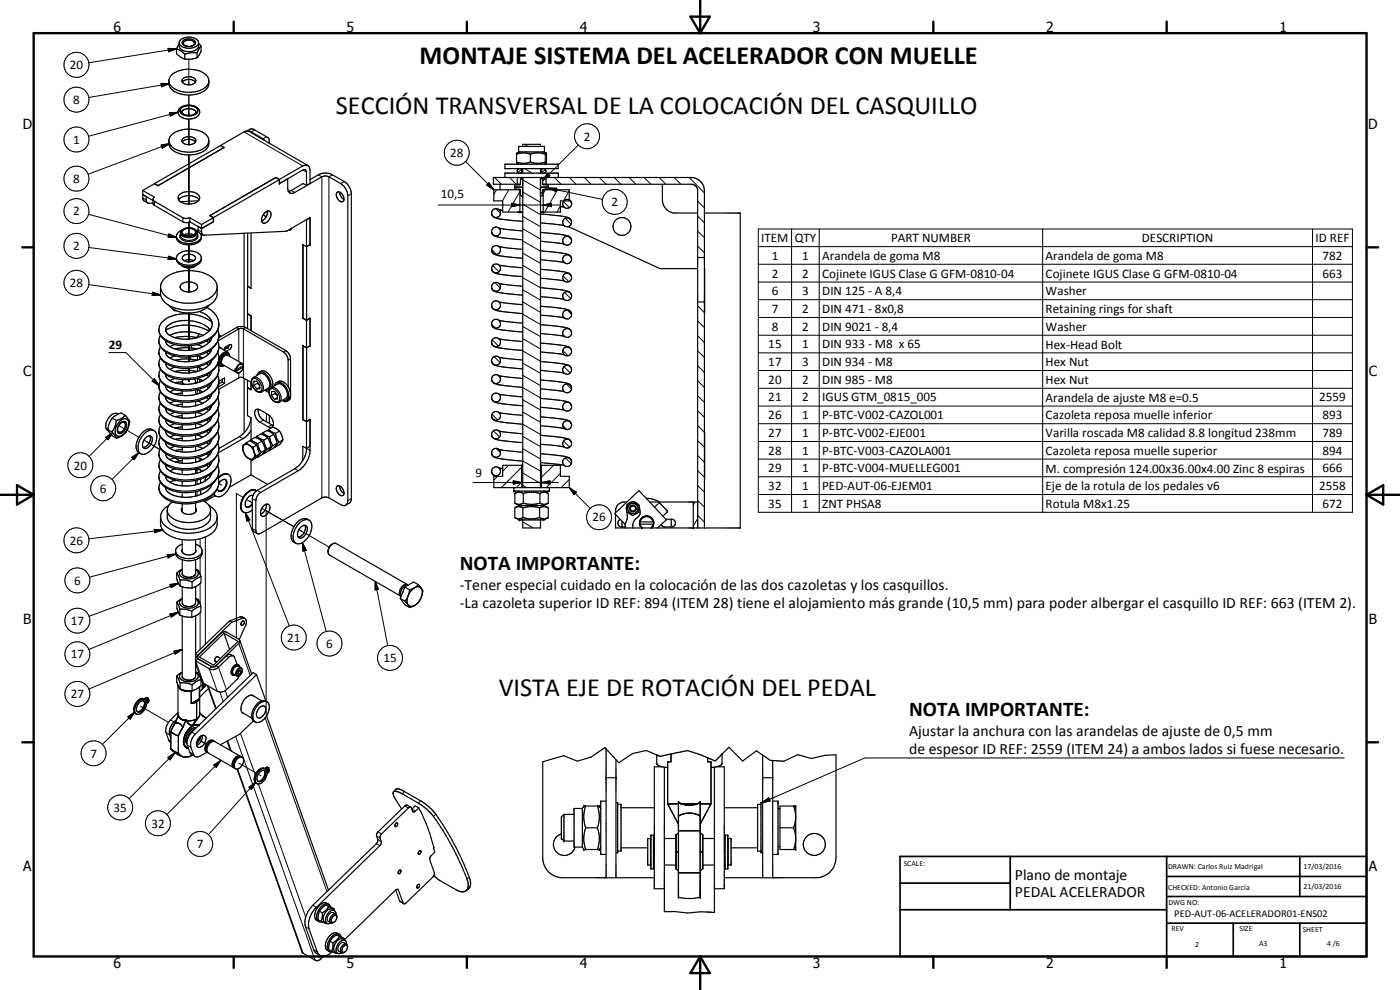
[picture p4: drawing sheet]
<svg xmlns="http://www.w3.org/2000/svg" width="420mm" height="297mm" viewBox="0 0 420 297" stroke-linecap="round" stroke-linejoin="round" font-family="sans-serif">
<defs><g id="words">
<g font-size="7.9">
<text x="125.9" y="19.1">MONTAJE SISTEMA DEL ACELERADOR CON MUELLE</text>
<text x="100.8" y="34.1">SECCIÓN TRANSVERSAL DE LA COLOCACIÓN DEL CASQUILLO</text>
<text x="149.7" y="208.8">VISTA EJE DE ROTACIÓN DEL PEDAL</text>
</g>
<g font-size="6.3">
<text x="138" y="171.1">NOTA IMPORTANTE:</text>
<text x="272.8" y="215">NOTA IMPORTANTE:</text>
</g>
<g font-size="4.7">
<text x="138" y="177">-Tener especial cuidado en la colocación de las dos cazoletas y los casquillos.</text>
<text x="138" y="182.4">-La cazoleta superior ID REF: 894 (ITEM 28) tiene el alojamiento más grande (10,5 mm) para poder albergar el casquillo ID REF: 663 (ITEM 2).</text>
<text x="272.8" y="220.9">Ajustar la anchura con las arandelas de ajuste de 0,5 mm</text>
<text x="272.8" y="226.3">de espesor ID REF: 2559 (ITEM 24) a ambos lados si fuese necesario.</text>
<text x="304.6" y="263.9">Plano de montaje</text>
<text x="304.6" y="269.3">PEDAL ACELERADOR</text>
</g>
<g font-size="4.2">
<text x="34" y="9.6">6</text>
<text x="104" y="9.6">5</text>
<text x="174" y="9.6">4</text>
<text x="244" y="9.6">3</text>
<text x="314" y="9.6">2</text>
<text x="384" y="9.6">1</text>
<text x="6.8" y="38.7">D</text>
<text x="410.6" y="38.7">D</text>
<text x="7" y="112.9">C</text>
<text x="410.8" y="112.9">C</text>
<text x="7" y="187.1">B</text>
<text x="410.8" y="187.1">B</text>
<text x="7" y="261.4">A</text>
<text x="410.8" y="261.4">A</text>
<text x="34" y="290.4">6</text>
<text x="104" y="290.4">5</text>
<text x="174" y="290.4">4</text>
<text x="244" y="290.4">3</text>
<text x="314" y="290.4">2</text>
<text x="384" y="290.4">1</text>
</g>
<g font-size="3.9">
<text x="20.9" y="20.7">20</text>
<text x="22" y="31.2">8</text>
<text x="22" y="43.1">1</text>
<text x="135.1" y="47.1">28</text>
<text x="175.2" y="42.2">2</text>
<text x="22" y="54.9">8</text>
<text x="132.3" y="59.5">10,5</text>
<text x="22" y="64.6">2</text>
<text x="183.5" y="61.9">2</text>
<text x="22" y="75.1">2</text>
<text x="228.5" y="72.6">ITEM</text>
<text x="231.6" y="77.9">1</text>
<text x="238.5" y="72.6">QTY</text>
<text x="240.7" y="77.9">1</text>
<text x="267.5" y="72.6">PART NUMBER</text>
<text x="342.7" y="72.6">DESCRIPTION</text>
<text x="394.8" y="72.6">ID REF</text>
<text x="396.9" y="77.9">782</text>
<text x="231.6" y="83.3">2</text>
<text x="240.7" y="83.3">2</text>
<text x="246.8" y="78">Arandela de goma M8</text>
<text x="246.8" y="83.4">Cojinete IGUS Clase G GFM-0810-04</text>
<text x="313.8" y="78">Arandela de goma M8</text>
<text x="313.8" y="83.4">Cojinete IGUS Clase G GFM-0810-04</text>
<text x="396.9" y="83.3">663</text>
<text x="20.9" y="86.1">28</text>
<text x="231.6" y="88.6">6</text>
<text x="240.7" y="88.6">3</text>
<text x="246.8" y="88.6">DIN 125 - A 8,4</text>
<text x="313.8" y="88.6">Washer</text>
<text x="231.6" y="93.9">7</text>
<text x="240.7" y="93.9">2</text>
<text x="246.8" y="93.9">DIN 471 - 8x0,8</text>
<text x="313.8" y="93.9">Retaining rings for shaft</text>
<text x="231.6" y="99.2">8</text>
<text x="240.7" y="99.2">2</text>
<text x="246.8" y="99.2">DIN 9021 - 8,4</text>
<text x="313.8" y="99.3">Washer</text>
<text x="32.7" y="104.7">29</text>
<text x="230.6" y="104.5">15</text>
<text x="240.7" y="104.5">1</text>
<text x="246.8" y="104.5">DIN 933 - M8 x 65</text>
<text x="313.8" y="104.6">Hex-Head Bolt</text>
<text x="230.6" y="109.8">17</text>
<text x="240.7" y="109.8">3</text>
<text x="246.8" y="109.8">DIN 934 - M8</text>
<text x="313.8" y="109.8">Hex Nut</text>
<text x="230.6" y="115.1">20</text>
<text x="240.7" y="115.1">2</text>
<text x="246.8" y="115.1">DIN 985 - M8</text>
<text x="313.8" y="115.1">Hex Nut</text>
<text x="230.6" y="120.4">21</text>
<text x="230.6" y="125.8">26</text>
<text x="240.7" y="120.4">2</text>
<text x="240.7" y="125.8">1</text>
<text x="246.8" y="120.4">IGUS GTM_0815_005</text>
<text x="246.8" y="125.8">P-BTC-V002-CAZOL001</text>
<text x="313.8" y="120.5">Arandela de ajuste M8 e=0.5</text>
<text x="313.8" y="125.9">Cazoleta reposa muelle inferior</text>
<text x="395.9" y="120.4">2559</text>
<text x="396.9" y="125.8">893</text>
<text x="230.6" y="131.1">27</text>
<text x="240.7" y="131.1">1</text>
<text x="246.8" y="131.1">P-BTC-V002-EJE001</text>
<text x="313.8" y="131.2">Varilla roscada M8 calidad 8.8 longitud 238mm</text>
<text x="396.9" y="131.1">789</text>
<text x="230.6" y="136.4">28</text>
<text x="240.7" y="136.4">1</text>
<text x="246.8" y="136.4">P-BTC-V003-CAZOLA001</text>
<text x="313.8" y="136.5">Cazoleta reposa muelle superior</text>
<text x="396.9" y="136.4">894</text>
<text x="22.2" y="140.9">20</text>
<text x="142.7" y="143.3">9</text>
<text x="230.6" y="141.7">29</text>
<text x="240.7" y="141.7">1</text>
<text x="246.8" y="141.7">P-BTC-V004-MUELLEG001</text>
<text x="313.8" y="141.8">M. compresión 124.00x36.00x4.00 Zinc 8 espiras</text>
<text x="396.9" y="141.7">666</text>
<text x="30" y="147.8">6</text>
<text x="230.6" y="147">32</text>
<text x="240.7" y="147">1</text>
<text x="246.8" y="147">PED-AUT-06-EJEM01</text>
<text x="313.8" y="147.1">Eje de la rotula de los pedales v6</text>
<text x="395.9" y="147">2558</text>
<text x="230.6" y="152.3">35</text>
<text x="240.7" y="152.3">1</text>
<text x="246.8" y="152.3">ZNT PHSA8</text>
<text x="313.8" y="152.4">Rotula M8x1.25</text>
<text x="396.9" y="152.3">672</text>
<text x="177.8" y="156.5">26</text>
<text x="20.9" y="163.4">26</text>
<text x="22.3" y="175.4">6</text>
<text x="21.3" y="187.5">17</text>
<text x="21.3" y="197.6">17</text>
<text x="86.2" y="192.6">21</text>
<text x="97.9" y="194.4">6</text>
<text x="115.1" y="198.7">15</text>
<text x="21.3" y="209.5">27</text>
<text x="27.1" y="227.3">7</text>
<text x="34.1" y="243.6">35</text>
<text x="45.5" y="248.3">32</text>
<text x="59.1" y="254.5">7</text>
</g>
<text font-size="3.1" x="352.4" y="275.2">PED-AUT-06-ACELERADOR01-ENS02</text>
<g font-size="2.4">
<text x="271.2" y="259.7">SCALE:</text>
<text x="350.6" y="260.8">DRAWN: Carlos Ruiz Madrigal</text>
<text x="391.2" y="260.6">17/03/2016</text>
<text x="350.6" y="267.1">CHECKED: Antonio García</text>
<text x="391.2" y="266.7">21/03/2016</text>
<text x="350.6" y="271.4">DWG NO:</text>
<text x="351.6" y="279.3">REV</text>
<text x="372" y="279.4">SIZE</text>
<text x="391" y="279.6">SHEET</text>
<text x="358.7" y="284.1">2</text>
<text x="377.9" y="283.8">A3</text>
<text x="398.3" y="283.8">4 /6</text>
</g>
</g></defs>
<g fill="none" stroke="#000" stroke-width=".3">
<path d="M50.4 14.5l2.6 .1-2.4 .9zM53 14.6l-26.4 4.2M56.7 17.8v7.6M48.3 25l2.6 .1-2.4 .9zM50.9 33.8l2.5-.1-2.3 1.1zM50.9 25.1l-24.3 4.2M53.4 33.7l-26.9 7.2M56.7 28.5v6.2M56.7 35.7v7.7M57.5 34.7a2.63 2.63 0 0 1-3.5-1.6 3.1 3.1 0 0 1 4.1-1.1 1.32 1.32 0 0 1 1.2 1.4 1.32 1.32 0 0 1-1.4 1.2 2.79 2.79 0 0 1-4-1.5 3.1 3.1 0 0 1 4.2-1.2 1.36 1.36 0 0 1 1.3 1.3 1.36 1.36 0 0 1-1.3 1.4l-.3 .1M73.2 39.6l17.7 10.2M76.4 39l-1 .6"/>
<path d="M42.8 59.4l1.1 .6M48.4 43.5l2.5-.4-2.2 1.3zM50.9 43.1l-24.5 9.2M56.7 46.5v14.7M80 41l-1.1 .6v.3M87.4 57.1l1.1 .6M90.9 51l1.1 .6M95.5 52.5l1.1 .5v96.4M99.8 52.5l-1.1 .5v96.4M103.3 54.5l-1 .6M105.4 58.2l-1 .6M139.7 48.5l8.5 8.4"/>
<path d="M146.8 54.8l1.4 2.1-2.1-1.4zM148.5 53.3l1.9 2M149 56.9l-.8 1.4M152.7 56.9l-1.9 3.4M152.9 53.3l2 2M155.4 56.1l-.8 .7M156 57.5l-3.5 6.1M156.3 53.6l5.9 3.4M156.5 50.9l-1.1 .7M156.9 57.6l5.3 3.1M157.4 50.6l2.3 1.3M157.4 43.3l1.2 .6"/>
<path d="M162 53.3l.2 .1M162.3 53.5l.5 .3M162.8 57.6l-.6 .6M163.7 56.9l-.7 1.2M163.7 50.9l-1.2 .7M163.9 55.2v.1M164.3 52.1l.7 .6-2.2 1.5zM164.3 56.1l-.7 .7M164.5 56.4l2.6 .1-.2 .9zM164.5 56.4l16.3 3.4M166.4 53.3l2 2M167.3 56.9l-3.8 6.7"/>
<path d="M170.8 57.2l-1.7 3.1M170.9 53.3l2 2M173.6 43.5l-10.8 10.7M175.4 53.3l2 2M179.9 53.3l2 2M184.4 53.3l1.9 2M188.8 53.3l2 2M193.3 53.3l2.1 2M197.8 53.3l2 2M202.3 53.3l2 2M206.8 53.3l4.6 4.6M26.6 64.3l26.4 7"/>
<path d="M26.6 74.3l26.4 3.4M46.4 60.4v1.2M50.6 76.9l2.4 .8-2.6 .2zM50.7 70.2l2.3 1.1-2.6-.1zM54.2 70.2a1.33 1.33 0 0 0 1.1 2.1 3.1 3.1 0 0 0 4.1-1.4l-.2-.7M54.2 70.7a2.86 2.86 0 0 0 4 1.1l.8-.5 .2-.6M54.9 65.3v1.2M56.7 66.7v4.1M56.7 73.4v5.2M59.5 69l1 .6M80 64.9l-.2 .1M131.5 61.5h36.6"/>
<path d="M147.6 74.8l1.4 1.5M147.9 79.7l1.9 1.8M148.8 62.6l1.4 1.4M153.5 61l2.5 .5-2.5 .5zM156.9 79.6l5.3 3.1M156.9 75.9l5.3 3.1M156.9 72.3l5.3 3.1M156.9 68.6l5.3 3.1M156.9 64.9l5.3 3.1M156.9 61.3l5.3 3.1M163 61.5l2.5-.5v1zM168.2 61.8l-1 1.8"/>
<path d="M169 78.3l.6 .7M169.1 60.5l1.8 1.8M169.6 65.5l1.8 1.8M170.6 71l.9 .8M209.4 73.8l2 2M209.4 69.3l2 2M209.4 64.9l2 1.9M209.4 60.4l2 2M227.6 68.7h178.3v85h-178.3zM227.6 74h178.3M227.6 79.3h178.3M237.6 68.7v85"/>
<path d="M245.9 68.7v85M312.9 68.7v85M393.9 68.7v85M26.6 85.4l21.6 3.1M45.8 87.7l2.4 .8-2.5 .1zM56.7 80.4v7.2M56.7 93.9v7.8M65.7 97.3a6.2 6.2 0 0 1-4.8 5.1 12.9 12.9 0 0 1-11.9-1.1 3.4 3.4 0 0 1-1.3-2.3M70.9 98.3l.8 .4v9.8M73.7 98.3l-.6 .4v14.7M147.6 97.3l1.1 1.1M148.5 84.8l1.6 1.6"/>
<path d="M156.9 98l5.3 3M156.9 94.3l5.3 3.1M156.9 90.6l5.3 3.1M156.9 87l5.3 3M156.9 83.3l5.3 3.1M169 82.8l1.7 1.7M169.4 87.8l1.9 1.8M170.3 93l1.2 1.3M209.4 96.3l2 2M209.4 91.8l2 2M227.6 84.6h178.3M227.6 89.9h178.3"/>
<path d="M227.6 95.2h178.3M32.7 105.8h5.1l10 9.9M46.3 113.6l1.5 2.1-2.1-1.4zM56.7 103.8v1.3M56.7 107.1v1.4M56.7 110.5v1.4M56.7 113.9v.6M59.3 118.1l.1 .1M59.9 107l.1 .1M65.7 100.6a5.8 5.8 0 0 1-3.7 4.7 14.9 14.9 0 0 1-10.3 .8 4.8 4.8 0 0 1-4-3.7M65.7 104.1a5.7 5.7 0 0 1-3.7 4.6 14.1 14.1 0 0 1-7.5 1.4 8 8 0 0 1-6.5-3.3l-.3-1.1M65.7 107.4a6 6 0 0 1-4.8 5.2 13.1 13.1 0 0 1-11.9-1.1l-.9-1-.4-1.4"/>
<path d="M65.7 110.8a5.7 5.7 0 0 1-3.7 4.7 14.9 14.9 0 0 1-10.3 .8 5.6 5.6 0 0 1-4-3.4v-.4M65.7 114.2a5.8 5.8 0 0 1-3.7 4.7l-3.5 1.2-3.6 .2a9.3 9.3 0 0 1-6.8-3l-.4-1.4M65.7 117.6a5.7 5.7 0 0 1-3.7 4.7 14 14 0 0 1-12.5-.3 3.4 3.4 0 0 1-1.8-2.7M68.1 104.4l.8 .5M71.7 111.9v1.5M75.8 113.7a1.67 1.67 0 0 1 2.3 1.2 1.74 1.74 0 0 1 0 2.6 2.73 2.73 0 0 1-2.6-2.9zM76 113.3a2.57 2.57 0 0 1 2.9 2.3 1.75 1.75 0 0 1-.3 2M81 117l.4-.3a2.72 2.72 0 0 1 2.5 3.1v.3a1.26 1.26 0 0 1-1.3 .5 1.26 1.26 0 0 1-1-1 2.72 2.72 0 0 1-.6-2.6zM81.4 116.3a2.76 2.76 0 0 1 2.9 2.6l.1 1-.5 .7M85.8 105.2l-.7 .4M87.2 107.7l-.7 .4M87.2 119.1l-.2 .1"/>
<path d="M147.7 119.9l.5 .5M147.7 102l1.9 1.8M148.3 107l1.8 1.8M149.3 112.4l.8 .9M156.9 119.9l5.3 3.1M156.9 116.3l5.3 3.1M156.9 112.6l5.3 3.1M156.9 109l5.3 3M156.9 105.3l5.3 3.1M156.9 101.6l5.3 3.1M168.9 105.2l1.6 1.5M169.3 110l1.8 1.9"/>
<path d="M170 115.2l1.5 1.6M209.4 118.7l2 2M209.4 114.2l2 2M209.4 109.7l2 2.1M209.4 105.3l2 1.9M209.4 100.8l2 2M227.6 100.6h178.3M227.6 105.9h178.3M227.6 111.2h178.3M227.6 116.5h178.3M31.7 131.2l2.1-1.4-1.4 2.2zM33.8 129.8l-7.1 7.1"/>
<path d="M35.6 127.7l6.1 3.5M39.6 137.2l2.1-1.4-1.5 2.1zM41.7 135.8l-8.1 8.1M43.2 132.1l4.8 2.8-4-2.4M52.3 137.3l1.7 1M65.7 121a6.2 6.2 0 0 1-4.8 5.2 16.4 16.4 0 0 1-6.9 .8 7.9 7.9 0 0 1-6-3.2l-.3-1.1M65.7 124.4a6.1 6.1 0 0 1-4.4 5 15.2 15.2 0 0 1-7.6 .9 7 7 0 0 1-5.9-3.6l-.1-.6M65.7 127.8a6.3 6.3 0 0 1-4.8 5.1 13.3 13.3 0 0 1-11.9-1.1 2.95 2.95 0 0 1-1.3-2.3M65.7 131.1a6.3 6.3 0 0 1-4.8 5.2 14.8 14.8 0 0 1-6.9 .8 7.9 7.9 0 0 1-6-3.1l-.3-1.2M65.7 134.5a6 6 0 0 1-4.4 5.1 15.2 15.2 0 0 1-7.6 .9 7 7 0 0 1-5.9-3.6l-.1-.7M65.7 137.9a6.6 6.6 0 0 1-5.2 5.4 13.2 13.2 0 0 1-11.5-1.3l-1-1.2-.3-1.2M71.8 131l1.1 .6"/>
<path d="M79.1 126l-1.1 .7M80 124.1v2.5M81.6 127.5l-1.1 .6M92 134.5l1 .6M147.6 124.3l1.7 1.7M148.1 129.3l1.8 1.8M148.9 134.5l1.3 1.3M152.6 139.6l-1.7 1.8M156.9 138.3l5.3 3.1M156.9 134.6l5.3 3.1M156.9 130.9l5.3 3.1M156.9 127.3l5.3 3"/>
<path d="M156.9 123.6l5.3 3.1M166.1 139.6l-3.6 3.6M168.9 127.6l1.3 1.3M169.1 132.3l1.9 1.9M169.7 137.4l1.7 1.7M209.4 136.7l2 2M209.4 132.2l2 2M209.4 127.7l2 2M209.4 123.2l2 2M227.6 121.8h178.3M227.6 127.1h178.3M227.6 132.5h178.3"/>
<path d="M227.6 137.8h178.3M46.3 158.8l2.5 .2-2.4 .8zM48.8 159l-22.1 2.7M58.7 141l.4 .3M61.6 143.7v.6M61.6 150.4v.2M65.7 145.1l.9 .5M65.7 141.3a6.3 6.3 0 0 1-4.8 5.2 14.8 14.8 0 0 1-6.9 .8l-.3-.1a7 7 0 0 1-5.9-3.5l-.1-.7M65.7 144.7a6.2 6.2 0 0 1-4.4 5 15.2 15.2 0 0 1-7.6 .9 7 7 0 0 1-5.9-3.5l-.1-.7M72.9 149.2l-2-1.1v43.3M73.6 153.8l1.4 2.2-.9 .3zM73.6 153.8l13.2 34"/>
<path d="M74 149.9l1.7 1-.8-.5M75.7 149.6l1.1 .6M75.7 158.6l1.1 .6M77.2 147.2l1 .5M78.6 152.5l9.6 5.5M79.9 153.2v61.3M88.5 140.6l1 .6M90.5 159.4l-.8-.5 9.1 5.3M105.4 149.6l-1 .6M142 144.8h25.5M149.3 142.9l-1.1 1.2M154 144.3l2.5 .5-2.5 .4z"/>
<path d="M156.5 144.7l-1.5 1.6M156.5 140.2l-6 6.1M156.9 145.6l1.1 .7M156.9 141.9l5.3 3.1M156.9 156.6l3.2 1.8M162.2 156h.1M162.5 144.8l2.5-.5v.9zM168.2 142l-4.3 4.3M170.8 146.3l2.2 1.4-.7 .7zM170.8 143.8l-2.4 2.5M170.8 146.3l6.4 6.3M208.6 150.6l-.5 .9"/>
<path d="M209.4 154.6l2 2M209.4 150.2l2 1.9M209.4 145.7l2 2M209.4 141.2l2 2M209.4 155.6l-1.3 2.3M227.6 143h178.3M227.6 148.4h178.3M50.2 166.4l2.5-.2-2.3 1.2zM51 175.4l2.5-.4-2.1 1.3zM52.7 166.2l-25.9 7M53.5 175l-26.8 9.9M54.7 172.1a2.31 2.31 0 0 0 4 0"/>
<path d="M60.1 161.6v2.4M60.1 167.2v5.1M60.1 175v6.1M61.6 161.1v32.2M90.8 162.8l1.1 2.3-1 .3zM90.8 162.8l7.1 26.7M112.6 174.5l1 2.3-1 .2zM112.6 174.5l3.8 19.2M51 184.2l2.5-.5-2.1 1.5zM52.2 195.4l2.5-.5-2.1 1.4zM53.5 183.7l-26.8 11.2M54.7 180.8a2.31 2.31 0 0 0 4 0"/>
<path d="M54.7 194.9l-28 11.9M58.7 196.2l.7 .6M59.4 197.7l-.7 .6 2.4 6.7M60.1 183.9v10.9M64.8 199.8l.8 .4 2.4 6.7M64.9 199.6v.1M67.9 196.8l.7 .5M71.7 193l3.4 9.6M72 185.1l.7 .4M38.4 215.1l2.1-1.5-1.4 2.2zM40.5 213.6l-9.8 9.8M42.2 211.9l8.4 4.8"/>
<path d="M43.5 209.5l.3 .2M49.9 219.9l1 .6M51.2 216l1 .6M54.7 202.9a2.31 2.31 0 0 0 4 0M57.6 219.7l1 .6M60.1 202.9v.1M62.5 205.9l2.4 6.7M63.5 200l-.7 .7 2.4 6.7M66 207.6l1 2.9M67.6 207.2l.7 2M71.4 201a.64 .64 0 0 1 .8-.5 .64 .64 0 0 1 .5 .8 1.2 1.2 0 0 1-1.6 1.3 1.52 1.52 0 0 1 .3-1.6zM72.4 200.4a1.6 1.6 0 0 0-1.4 2.4"/>
<path d="M79.6 215.4l18.5 52.1M50.4 227.3l2.1-1.4-1.4 2.1zM50.6 222l.7 .4M52.5 225.9l-13.8 13.7M56.2 223.6l1.1 .6M57 225.7l1.1 .6M59.4 221.9l2.5 1.4-1.3-.8M64.2 229.5l2.1-1.4-1.4 2.2zM66.3 228.1l-16.2 16.3M68.4 222.3l1 3M70.7 221l23.9 67.1M71.3 230.8l19.7 55.2"/>
<path d="M71.7 229l5.2 2.9M72.2 220l4.4 12.5M74.7 236.2l2-1.5-1.3 2.2zM76.7 234.7l-14.1 15.7M77.5 232.3l.8 .4M77.5 235.2l14.3 40M79.7 230.4l.3 .1M121.4 237.5l-.6 .7M403.4 227.4h-143.9l-30.9 13.4M112.9 253.2l1.1 .5M113 250.9l1.1 .6M113.4 251.8l1 .7"/>
<path d="M113.4 249.6l1.1 .6M121.5 241.8l1 .6M123.6 242.7l1.1 .7M126.2 240.2l-.7 .8M130.2 254.3h.1M130.2 254.3v.1M130.8 244.3l-.7 .7M228.6 240.8l2.1-1.4 .4 .9zM91.7 278.1l1 .6M93.9 271.6l1 .6M100 273.8a1.75 1.75 0 0 0-1.5 2.6M119.2 266.8l.4 .3"/>
<path d="M119.9 270.3l1.1 .6M140.8 263.2l-.6 .5M94.1 285l1.1 .6M95.8 286.5l.4 1.3M103.2 282.8a1.72 1.72 0 0 0-1.5 2.6"/>
<circle cx="22.9" cy="19.4" r="3.8"/>
<circle cx="22.9" cy="29.9" r="3.8"/>
<circle cx="22.9" cy="41.9" r="3.8"/>
<circle cx="22.9" cy="53.6" r="3.8"/>
<circle cx="137.1" cy="45.8" r="3.7"/>
<circle cx="176.2" cy="40.9" r="3.8"/>
<circle cx="22.9" cy="73.7" r="3.8"/>
<circle cx="22.9" cy="63.3" r="3.7"/>
<circle cx="184.5" cy="60.6" r="3.7"/>
<circle cx="22.9" cy="84.9" r="3.8"/>
<circle cx="24.1" cy="139.6" r="3.8"/>
<circle cx="31" cy="146.5" r="3.7"/>
<circle cx="179.8" cy="155.2" r="3.7"/>
<circle cx="22.9" cy="162.1" r="3.8"/>
<circle cx="23.2" cy="174.1" r="3.8"/>
<circle cx="23.2" cy="186.2" r="3.8"/>
<circle cx="23.2" cy="196.3" r="3.8"/>
<circle cx="88.2" cy="191.3" r="3.8"/>
<circle cx="98.9" cy="193.1" r="3.7"/>
<circle cx="117" cy="197.4" r="3.8"/>
<circle cx="23.2" cy="208.2" r="3.8"/>
<circle cx="28.1" cy="226" r="3.8"/>
<circle cx="36.1" cy="242.3" r="3.7"/>
<circle cx="47.4" cy="247" r="3.7"/>
<circle cx="60.1" cy="253.2" r="3.8"/>
</g>
<g fill="none" stroke="#000" stroke-width=".35">
<path d="M53 14.6l1.5 .8 .9 .9M53 14.6v1.5l1.2 1 1.2 .6M53.8 12.9a2.78 2.78 0 0 0 3.4 1.6 2.5 2.5 0 0 0 2.4-1.5M53.8 13.1l-.8 1.5M54.2 12a4 4 0 0 1 5.2 .2l.2 1.6a2.71 2.71 0 0 1-3.3 1.7 2.69 2.69 0 0 1-2.5-1.4v-1.4zM54.9 12.2a2.49 2.49 0 0 1 3.8 .6 2.3 2.3 0 0 1-4 0zM55.4 16.3v1.4M56.6 13.9l-1.3-.4-.3-.5a1.96 1.96 0 0 1 3.3-.1 1.2 1.2 0 0 1-1.4 1M59.1 15.9v1.4M59.1 15.9l-1.8-.1-1.9 .5M59.1 17.3l-1.8 .5-1.9-.1M59.6 13.1l.8 .7"/>
<path d="M60.4 13.8l-1.3 2.1M60.4 13.8l-.2 1.9-1.1 1.6M51.4 22.6a8.5 8.5 0 0 1 10.6 .1 3.3 3.3 0 0 1-2 5.2 8.8 8.8 0 0 1-8.6-1.2l-.3-.3a3.1 3.1 0 0 1 0-3.5zM53.8 32.6a4.2 4.2 0 0 1 6 .5 2.39 2.39 0 0 1-2.7 2.6 3.2 3.2 0 0 1-3.7-2zM54.7 33.3l1-.6h1.8a1.36 1.36 0 0 1 1.3 1l-.2 .4-1 .4-1.1 .2-1.1-.2a.85 .85 0 0 1-.7-1.2zM54.7 24.6a2.85 2.85 0 0 1 4 0M54.8 23.7a2.73 2.73 0 0 1 3.9 .3 1.75 1.75 0 0 1-2.3 1.4 1.34 1.34 0 0 1-1.6-1.7zM62.7 24.4a4.7 4.7 0 0 1-4.6 3.2 9.4 9.4 0 0 1-5.6-.8l-1-.8-.8-1.4M74 39.3l1.4 .3 3.5 2 .4 .5M74 39.3l-7.8 4.3M74.1 39.3l1.3-.6 .7 .1 4.4 2.6 .3 .6v1M74.3 39.3l18.1 10.4"/>
<path d="M42.8 57.1l.1 2.7 .2 .4 1.2 .7M42.8 57.1l3.6 2.1-.5 .4v1.6l.3 .3 8.7 5 .7 .3 1.4-.3M45.9 60l9 5.3 1 .3 1.1-.3M46.4 55.1l1 .6M46.4 55.1h.1M46.4 55.1l-3.6 2M51.8 40.2a8.8 8.8 0 0 1 10 .2 3.3 3.3 0 0 1-1.8 5.5 8.3 8.3 0 0 1-8.9-1.5 3.1 3.1 0 0 1 .7-4.2zM53.6 59.9l.2-.2a4.2 4.2 0 0 1 3.9-.9l1.1 .4 1 .7M54.1 58.2a4.8 4.8 0 0 1 5.5 .3 1.63 1.63 0 0 1-1.3 2.5 3.7 3.7 0 0 1-4.9-1.6zM54.7 42.6l1.5-.8 1.6 .2 .9 .6M54.9 41.5a2.56 2.56 0 0 1 3.9 .7 2.27 2.27 0 0 1-3 1.1 1.05 1.05 0 0 1-1.1-.6 1.05 1.05 0 0 1 .2-1.2zM62.7 42.4a4.8 4.8 0 0 1-4.8 3.2 7.7 7.7 0 0 1-6.8-2.1l-.4-1"/>
<path d="M66.2 43.7l1.1 .5-19.9 11.5M66.2 43.7l-19.8 11.4M66.2 43.6v.1M80.8 42.4l-.1 .4M82.8 53.3l-19.8 11.4 1 .6-3.5 2.1M82.8 53.3l1.1 .5M82.8 53.3h.1M83.9 53.9l-1.1-.6-19.8 11.4M83.9 53.8v1.3l2.4-1.5 .2 3.8M83.9 55.1l7-4.1 .6-.1 .5 .7v4M83.9 53.9l-19.8 11.4M86.5 57.4a1.28 1.28 0 0 0 2 .3l8.6-4.8 1.6 .1 3.8 2.3a4.5 4.5 0 0 1 1.9 3.5v91.4a1.29 1.29 0 0 1-.6 1.4 1.29 1.29 0 0 1-1.5-.2l-3.8-2.1h-1.7l-18.6 10.7a.89 .89 0 0 1-1 .1 .89 .89 0 0 1-.4-.9v-9l.5-1.5 .9-1 11.3-6.5a7.8 7.8 0 0 0 3.5-5.6v-9.7l-1 .5"/>
<path d="M90.9 55.1l1.1 .5M91 55.1l-3.6 2-.9 .3M92.4 49.7l.5 .5 .1 .8v4l-1 .6M92.4 49.7l-.7-.2-.8 .3-7 4M93 53.9l2.5-1.4a4.7 4.7 0 0 1 4-.2l3.8 2.2a5.1 5.1 0 0 1 2.1 3.3v92.1l-.4 .9-1.3 .8M101.1 57.7a1.72 1.72 0 0 1 2.1 2 .7 .7 0 0 1-.2 .7 .7 .7 0 0 1-.8 .1 2.15 2.15 0 0 1-1.1-2.8zM102 57.7a2.55 2.55 0 0 0 1.2 2.2M150.1 55.3v1.6M151.5 53.3v-1.4h16v1.4M151.5 49.3h16v1.3h-16zM154.5 56.1h2.4M155 48.6l.6 .7"/>
<path d="M155 46.3a5.5 5.5 0 0 1 4.2 0M155 48.6a5.8 5.8 0 0 0 4.2 0M155 46.3v2.3M155.1 45.9l-.1 .4M155.2 45.9h-.1M155.2 53.3v2M155.6 45.6v-1.7h7.8v1.7M155.6 45.6h7.8M155.6 45.6l-.4 .3M155.9 50.6a.7 .7 0 0 0-.7 .6 .7 .7 0 0 0 .5 .7M156 56.9v6.7M156 50.6a.71 .71 0 0 1 .7 .6 .71 .71 0 0 1-.5 .7"/>
<path d="M156.2 55.3h-8.1v-2h59.3a4 4 0 0 1 4 4v101.1M156.2 56.9h-8v3.4h2.7v3.3h6M156.2 57v1.5l.2 .3h.5M156.9 43.9v-.6h5.3v.6M156.9 50.6v1.3M156.9 53.3v93M156.9 53.5h-.5l-.2 .3-.1 1.6-1.6 .1v1.3h1.4l.3 .2M159.2 46.3a6.7 6.7 0 0 1 4.2-.2l.2 .2M159.2 48.6a6.8 6.8 0 0 0 4.4 0M159.2 46.3v2.3M162.2 50.6v1.3M162.2 53.3v93"/>
<path d="M162.2 53.5h.5l.1 .3 .2 1.6 1.5 .1v1.3h-1.3l-.3 .2M162.2 56.1h2.3M162.9 55.3h44.8l1 .5 .6 .8 .1 101.8M162.9 56.9h7.9v3.4h-2.6v3.3h-6M162.9 57l-.1 1.5-.1 .3h-.5M163 56.9v6.7M163 50.6a.7 .7 0 0 0-.6 .6 .7 .7 0 0 0 .4 .7M163.2 50.6a.7 .7 0 0 1 .7 .6 .7 .7 0 0 1-.5 .7M163.4 45.6l.5 .3M163.6 46.3l.3-.4 .1 2.7-.1 .4M163.6 48.6l.3 .4M163.6 46.3v2.3"/>
<path d="M163.7 48.8v.1M163.9 53.3v2M163.9 49l-.5 .3M170.8 59.9l.4 .3 .3 .8M198.8 55.3v4.6a4 4 0 0 0 3.5 4h7.1M45.9 60.2l-3.1-1.8 1.1 .6v1.2l.3 .6 .5 .2 1.2-.1M52.9 70.9l.1 .6a3.4 3.4 0 0 0 3.9 1.9 2.99 2.99 0 0 0 3.5-2.5M52.9 77.4a2.72 2.72 0 0 0 3.1 2.5 3.9 3.9 0 0 0 4.4-1.8v-.7M53.7 76.1a5.4 5.4 0 0 1 6.5 .5 1.76 1.76 0 0 1-1.5 2.6 4.8 4.8 0 0 1-5.7-1.3l.1-1.1zM54.2 69.9a2.86 2.86 0 0 0 4.2 1l.6-.5 .2-.5M54.4 69.3l-.2 1.4M54.4 69.3l.1-.2a1.75 1.75 0 0 0-1.6 1.7 1.75 1.75 0 0 0 1.5 1.8 5 5 0 0 0 6-1.2v-.9l-.3-.5"/>
<path d="M54.4 69.2a3.2 3.2 0 0 1 4.6 .1M54.4 69.2a1.37 1.37 0 0 0 1.6 1.8 2.41 2.41 0 0 0 3-1.3v-.4M54.5 79.6h.1M54.5 79.6a3.3 3.3 0 0 0 3.7 .5l.6-.5M54.6 79.6a3.6 3.6 0 0 0 3.7 .3l.5-.3M54.9 69.2a2.47 2.47 0 0 1 3.8 .4 2.33 2.33 0 0 1-3.7 .7l-.3-.5zM55 76.8a2.76 2.76 0 0 1 3.6 .3 1.58 1.58 0 0 1-2.1 1.5l-.6-.1-1-.6-.2-.6zM55.3 70.5l1.2-.4 1.6 .4M55.3 78.2a3.1 3.1 0 0 1 2.8 0M57 66.5l3.5 2.1M57 65.3l3.5 2.1M57 65.3v1.2"/>
<path d="M58.8 79.6h.1M59 69.3l.2 1.4M59 69.3l-.2-.2 .7 .4M59.5 60.2l-5.4 .3M60.5 68.6l-1-.7 .1 1.7 1.3 .9M60.5 67.4v2.4l.3 .6 .3 .2 24.9-1.2 7-4.1v8.1M63 64.7h.1M63 64.7l1.1 .6M64 66.5h.1M64.1 66.5l-3.6 2.1M64.1 65.3l-.1 1.2-3.5 2.1M73.3 70v28.1"/>
<path d="M74.3 69.9v16l1 .6M75.3 69.9v16.6M79.1 64.3l.8 .8M79.6 63.7l.7-.4 .6 .1a2.41 2.41 0 0 1-1.3 3.5l-.2 .1a1.03 1.03 0 0 1-.8-1.6zM80 63.4l.3 .5M80.2 63.3l.1 .6M80.3 63.9a3 3 0 0 1-1.8 2.4M87.5 68.5l-.3 .5h-.5M91 73.4v22.1l1 .6M91.9 66h.1M92 66v30.1M92 74l-1.1-.6v22.1"/>
<path d="M93 65.4l-1 .6M93 73.4l-1 .6M147.5 69.5a1.34 1.34 0 0 1 1.6-1.4 1.34 1.34 0 0 1 1 1.9 1.34 1.34 0 0 1-2 .6M147.5 63.9a1.34 1.34 0 0 1 1.6-1.3 1.34 1.34 0 0 1 1 1.8 1.34 1.34 0 0 1-2 .6M147.5 75a1.35 1.35 0 0 1 1.5-1.3 1.35 1.35 0 0 1 1.2 1.5 1.35 1.35 0 0 1-1.6 1.1M147.5 75l.1 .3M147.5 75a2.67 2.67 0 0 0 2.9 1.8l6.5 .7M147.5 69.5l.1 .5M147.5 63.9l.6 1.1M147.5 63.9l.1 .6M147.6 75.4l.3 .6 .6 .4M147.6 70l.3 .4"/>
<path d="M147.7 64.7l.4 .3M147.9 70.4l.2 .2M148.1 65l2.3 .8 6.5 .6M148.1 70.6l2 .6 6.8 .8M149.8 79.5l7.1 .8M149.8 74l7.1 .8M149.8 68.5l7.1 .8M149.8 62.9l1.1 .2M155.6 63.6l1.3 .2M162.2 69.7l6.4 .7a2.78 2.78 0 0 1 2.7 1.1M162.2 75.3h.4a34.4 34.4 0 0 1 8.3 1.3l.4 .4M162.2 77.9l7.1 .9"/>
<path d="M162.2 72.4l7.1 .8M162.2 66.8l7.1 .9M162.3 64.2l6.3 .7a3.7 3.7 0 0 1 2.7 1.1M168.2 62l1 .1M169.2 62.1h.1M170.5 68l27.7 12.6h11.2M171.1 76.8a1.33 1.33 0 0 0-2.1 .5 1.33 1.33 0 0 0 1.3 1.8 1.33 1.33 0 0 0 1.1-1.8M171.2 76.9l.1 .1M171.3 77l.2 .6M171.3 77l.1 .2M171.3 71.5l.2 .6M171.3 66l.2 .5"/>
<path d="M209.4 77.3h2M211.4 63.9h10.8v94.5h-37.5v-4.1M48.2 86.1v2a5.3 5.3 0 0 0 4.5 4.4 12.5 12.5 0 0 0 11.5-2l1-2v-2.5a5.2 5.2 0 0 0-4-4.1 12.6 12.6 0 0 0-11.9 1.7 3.4 3.4 0 0 0 1 5.7 12.8 12.8 0 0 0 13.5-.5l.9-1.1 .5-1.3M49.7 99.1a13 13 0 0 1 9.4-1.2l2.1 .7 1.5 .8M50.7 91.6a8.9 8.9 0 0 0 9.7 1.7l1.7-1.1M51.8 92.7l.6 .5 .3-.1M52.7 93.1l-.2 .1M54.6 85.2a3.5 3.5 0 0 1 4.6 .5 1.26 1.26 0 0 1-1 1.6 3.1 3.1 0 0 1-4.2-1.1zM59.8 93.5l2 .9a3.1 3.1 0 0 1 1.9 2.7 3.1 3.1 0 0 1-1.8 2.9 10.9 10.9 0 0 1-11.7 .1 1.56 1.56 0 0 1 .6-2.7l.7-.4a11.9 11.9 0 0 1 7.7-.4l2.3 1 1.6 1.4M62.1 92.2a6.6 6.6 0 0 1 3.5 4.1 5.8 5.8 0 0 1-4.2 6.3l-.4 .2a13.7 13.7 0 0 1-11-.4M62.7 91.6l-.6 .6M62.9 99.1h-.7"/>
<path d="M63.6 96.6a13.8 13.8 0 0 0-10.6-2.2 6.3 6.3 0 0 0-5.2 3.9 3.8 3.8 0 0 0 2.2 4.1M65.4 99l.3 1.5M74.3 85.9v8.2l1 .6v4.5M74.3 94.2l1 .6M74.3 94.2v4.4M74.3 85.9l1 .6M74.4 94.1l-.1 .1M74.4 85.9h-.1M90.9 95.5l1.1 .6M90.9 95.5h.1M92 96.1v30.3M92 96.1l1-.6v8.3"/>
<path d="M93 95.5l-1 .6M147.5 97.2a1.33 1.33 0 0 1 1.6-1.4 1.33 1.33 0 0 1 1 1.8 1.33 1.33 0 0 1-2 .6M147.5 80.5a1.34 1.34 0 0 1 1.5-1.3 1.34 1.34 0 0 1 1.2 1.7 1.34 1.34 0 0 1-1.8 .9M147.5 86.1a1.33 1.33 0 0 1 1.6-1.3 1.33 1.33 0 0 1 1 1.8 1.33 1.33 0 0 1-2 .6M147.5 91.6a1.34 1.34 0 0 1 1.7-1.3 1.34 1.34 0 0 1 .8 2 1.34 1.34 0 0 1-2.1 .2M147.5 97.2l.1 .5M147.5 91.6l.1 .5M147.5 86.1l.4 .9M147.5 80.5l.4 .9M147.5 80.5a2.6 2.6 0 0 0 2.9 1.8l6.5 .7M147.5 91.6l.1 .6M147.6 97.7l.5 .5"/>
<path d="M147.6 92.1l.3 .4M147.6 92.2l.3 .3M147.9 92.5l.6 .5 1.6 .4 6.8 .7M147.9 87l.2 .2M147.9 81.4v.1M148.1 98.2l.4 .4 1.6 .3 6.8 .7M148.1 87.2l2 .6 6.8 .8M148.2 81.7l.2 .1M149.8 96.1l7.1 .8M149.8 90.6l7.1 .8M149.8 85l7.1 .9M162.2 97.4l6.7 .7a2.91 2.91 0 0 1 2.6 1.4v.2"/>
<path d="M162.2 91.9h.4a34.4 34.4 0 0 1 8.3 1.3l.4 .4M162.2 80.8l6.7 .7a3.1 3.1 0 0 1 2.4 1M162.2 83.5l7.1 .8M162.2 94.5l7.1 .9M162.2 89l7.1 .8M162.2 86.4l5.6 .5a5.1 5.1 0 0 1 3.4 1l.3 .7M171.3 99.1a1.33 1.33 0 0 0-2.2 .1 1.33 1.33 0 0 0 1 2 1.33 1.33 0 0 0 1.3-1.8M171.3 99.2l.1 .1M171.3 93.6l.2 .5M171.4 82.7l.1 .4M209.4 90.6h2M211.4 80.6v13.3"/>
<path d="M48.2 100.6a3.8 3.8 0 0 0 2 5.3 13.5 13.5 0 0 0 8.9 .9M48.2 104.1a3.3 3.3 0 0 0 .3 3.8 9.3 9.3 0 0 0 6.6 2.6l4-.3M48.2 107.4a3.8 3.8 0 0 0 2.4 5.5l1.6 .6a12.2 12.2 0 0 0 4.9 .3l2-.3M48.2 110.8a3.8 3.8 0 0 0 2 5.3 13.3 13.3 0 0 0 8.9 .8M48.2 114.2a3.8 3.8 0 0 0 2.4 5.4l2.1 .8a14.5 14.5 0 0 0 5.4 .1l1-.2M48.2 117.6a3.3 3.3 0 0 0 .3 3.8 10.6 10.6 0 0 0 9.1 2.6l1.5-.3M49.7 105.6l.3 1 1 .8M49.7 109l.3 1 .5 .5 2 1M49.7 112.4l.3 .9 1 .9M49.7 102.2a3.6 3.6 0 0 0 2.8 2.5M49.7 115.7l.3 1.1 .5 .5 2 .9M49.7 119.1l.3 1 1 .9"/>
<path d="M49.9 102.4l-.2 .1M49.9 105.7l-.2 .2M49.9 109.1l-.2 .2M49.9 112.5l-.2 .1M49.9 115.9l-.2 .2M49.9 119.3l-.2 .1M51 100.6l1.4-.6a11.8 11.8 0 0 1 5.6-.3l2.9 .9M51 114.2l1.2 .6 2.5 .5M51 107.4l1.5 .7M52.5 104.7l2.8-.4 3.8 .4M52.5 101.3l3.2-.4 3.4 .4M52.5 108.1l2.8-.4 3.8 .4"/>
<path d="M52.5 111.5l2.4-.4 2.5 .1 1.7 .3M52.5 116.9l-1.5 .7M52.5 113.5l-1.5 .7M52.5 118.2l2.2 .5M52.5 110.2l-1.5 .6M52.5 106.8l-1.5 .6M52.5 103.4l-1.5 .7M52.5 108.1l2.9 .4 3.7-.4M52.5 104.7a11.6 11.6 0 0 0 6.6 0M54.7 117.3v1.4M54.7 114.6l.6 .7M54.7 114.6l-2.2 .3"/>
<path d="M54.7 117.9l-2.2 .3M54.9 113.9l-.2 1.4M57 107.1l.2 .7M57.6 103.6l-.3 .8M58.2 113.7l.5 .8M58.7 114.5l-.3 .6M58.7 114.5v.5M58.7 117v1.4M58.7 114.8l.4 .1M58.7 118.2l.4 .1M59.1 116.9l1.8 .7M59.1 113.5l1.8 .7"/>
<path d="M59.1 110.2l1.8 .6M59.1 106.8l1.8 .6M59.1 103.4l1.8 .7M59.1 118.2l-1.6 .4-2.8 .1M59.1 114.9l-2.7 .4h-1.7M59.1 111.5l-.9 .2a10.8 10.8 0 0 1-4.5 .1l-1.2-.3M59.3 106.8v1.2M59.3 110.2v1.2M59.3 113.6v1.2M59.3 117v1.2M60 107.1v.7M60 110.4v.8"/>
<path d="M60 113.8v.8M60 117.2v.8M60 100.2l-1 1.1M61.9 109.1l1.5-.9a5.1 5.1 0 0 0 2-5.9l6.3-3.6 .8-.2 12.6 7.1a3.1 3.1 0 0 1 1.4 2.2v8.2M61.9 109.1l-2.8 1.1M61.9 112.6l-2.8 .9M61.9 116l-2.8 .9M61.9 102.4l.8 .4M61.9 105.7l.8 .5M61.9 109.1l.8 .5M61.9 112.5l.8 .4M61.9 115.9l.8 .4"/>
<path d="M61.9 119.3l.8 .4M62.6 112.1l-.7 .5M62.7 118.9l.4 .4M62.7 115.5l.4 .4M62.7 112.1l.4 .4M62.7 108.7l.4 .4M62.7 105.3l.4 .4M62.7 101.9l.4 .5M62.8 102.7a8.4 8.4 0 0 1-3.7 2M63 102.4l-.3 .3M63.1 115.9l-.6 .3M63.1 112.5a7.2 7.2 0 0 1-4 2.4"/>
<path d="M63.1 115.9l-.3 .3a8.3 8.3 0 0 1-3.7 2M63.1 105.7l-1.6 1.4-2.4 1M63.1 102.4l-.2 .1M63.6 104.6l-.5 1.1M63.6 108l-.8 1.5a8 8 0 0 1-3.7 2M63.6 111.4l-.5 1.1M63.6 114.8l-.5 1.1M63.6 118.2l-.4 .9a8.6 8.6 0 0 1-6.8 3l-1.7-.1M63.6 101.3l-.5 1.1M65.4 105.7l.3 1.9M65.4 109.1a5.1 5.1 0 0 1-2 5.9l-1.5 1M65.4 112.5a5.1 5.1 0 0 1-2 5.9l-1.5 .9-2.8 1"/>
<path d="M65.4 115.9a5.2 5.2 0 0 1-2.8 6.4M65.4 119.3a5.1 5.1 0 0 1-2 5.8l-1.5 1-2.8 1M65.5 108.8a.96 .96 0 0 0 .4 .9 .96 .96 0 0 0 1 .1M65.5 109.5l.4 .3M65.6 109.6v.1M65.6 114.9v1.1l1.8-1M65.6 101.3l5.6-3.1 1.6-.2 13 7.2a3.3 3.3 0 0 1 1.4 2.5v11.6l-.3 .6-.8 .5M65.7 114.4l1.7-1v1.6M65.7 100.5a5.2 5.2 0 0 1-2.3 4.3l-1.5 1-2.8 1M65.7 101h.5M65.7 107.6a5.8 5.8 0 0 1-3.1 4.5M65.7 100.5l.7 .4"/>
<path d="M66.5 104.6l-.8-.5 2.7 1.6M66.7 113.8v.8M66.7 114.6l.7 .4M66.7 114.6l-1.1 .6M68.1 103.9v.6M68.4 105.7l.4 .8M68.4 105.7a2.43 2.43 0 0 0-2.7 1.9M68.5 106.2a1.73 1.73 0 0 0-2.3 1.4l-.3 1.5 .7 .6M68.5 106.2l.4 .7M68.5 106.2a2.29 2.29 0 0 0-2.3 2.4v.7l.5 .5M68.7 106.3a1.34 1.34 0 0 0-2.2 .6 1.74 1.74 0 0 0 0 2.9l.9-.1M68.8 103.5l-.3 .7-1.3 .8 .5-.9 1.2-.7h.4l.2 .2-.2 .8-1.4 1"/>
<path d="M70.5 111.2l.3 .1M70.8 111.3a.67 .67 0 0 0 .5 .6 .67 .67 0 0 0 .7-.2M70.8 111.3h.2M70.8 110.9h.2M70.8 110.9l-.3-.2v.5M71 110.9l-.5 .3M71 111.3l.3 .5 .7-.1M72.7 109.1l-4.3-2.5a1.84 1.84 0 0 0-1.7 2.7l4.4 2.5M72.8 109.9l.2 .3M73 109.5l-.3-.2a1.65 1.65 0 0 0-1.7 1.6M73 109.7l-.2-.4a1.05 1.05 0 0 0-1.6 .6l-.4 1M73 109.6v.1"/>
<path d="M73 110.2l-2 1.1M73 109.7l-2 1.2M73 110.2l-.4 1-.6 .5M73.3 113.5v16.3M74.3 116.3v8.4l1 .6v6.6M74.3 114.1v2.1l1 .7M74.4 116.3h-.1M75.3 114.7v2.3l-1-.7M75.5 114.8l-2.6-1.5-.7-.1-6.6 3.6M75.8 113.5l2.2-1.4a2.77 2.77 0 0 1 2.8 2.3l.2 1-.2 .8-2.2 1.4a2.82 2.82 0 0 1-3.1-2.7v-.8zM76.2 115.6v-1.2l.9-.1 .9 1.2v1.1l-.9 .1M76.2 115.6l.9 1.1"/>
<path d="M77.1 112.6a1.37 1.37 0 0 1 1.1-1.1 1.37 1.37 0 0 1 1.4 .6 4.1 4.1 0 0 1 1.5 4.4M77.2 115l.8 .8M77.2 115l-1 .6M77.3 114.7l-.1 .3M77.7 111.7a2.15 2.15 0 0 1 3.3 1 3.5 3.5 0 0 1 .7 3.4M78 116.2l-.9 .5M79.4 117.1l1.4 .8M80.9 116.8l-.2 .1M81 116.7l-.6 .4-.8-.1M81.1 116.5l2.2-1.3a2.61 2.61 0 0 1 2.8 2.3l.2 1.2-.2 .6-2.2 1.3a2.36 2.36 0 0 1-2.8-1.7l-.4-1.3 .3-.9M81.1 116.5l-.1 .2M81.5 118.7v-1.2l.9-.1 .9 1.1v1.2l-.9 .1"/>
<path d="M81.5 118.7l.9 1.1M82.6 118.1l.7 .8M82.6 118.1l-1.1 .6M82.6 117.7v.4M83 114.8a2.95 2.95 0 0 1 3.3 2.3 2.2 2.2 0 0 1-.5 3l-.9-.1M83 114.8l-.5 .9M83 114.8a2.27 2.27 0 0 1 3.5 1.2l.7 2.2M83.3 119.3l-.9 .5M86.5 119.7l-.4 .7M87.2 118.5l-.4 1-.8 .5M92 104.4l-1.1-.7v22.2M92 104.4l-1-.6v22.1l1 .5"/>
<path d="M93 103.8h.1M93 103.8l-1 .6M93 103.7l-1 .7M147.5 119.3a1.34 1.34 0 0 1 1.5-1.4 1.34 1.34 0 0 1 1.2 1.7 1.34 1.34 0 0 1-1.8 .9M147.5 102.7a1.34 1.34 0 0 1 1.6-1.4 1.34 1.34 0 0 1 1 1.9 1.34 1.34 0 0 1-2 .6M147.5 108.2a1.34 1.34 0 0 1 1.6-1.3 1.34 1.34 0 0 1 1 1.8 1.34 1.34 0 0 1-2 .6M147.5 102.7l.6 1.1M147.5 102.7l.1 .6 .5 .5M147.5 108.2l.3 .8M147.5 119.3l.4 .9M147.5 119.3l.1 .5M147.5 108.2l.1 .6"/>
<path d="M147.5 113.7l.1 .6M147.7 114.5a5.4 5.4 0 0 0 3.9 1.2l5.3 .5M147.7 108.9l.4 .4M147.9 109.1l.2 .2M148.1 103.8h.1a31.5 31.5 0 0 0 8.7 1.4M148.1 109.3l2 .7 6.8 .7M149.8 118.3l7.1 .8M149.8 101.6l7.1 .9M149.8 107.2l7.1 .8M149.8 112.7l7.1 .8M162.2 102.9l6.7 .7 2 .7M162.2 100.1l7.1 .8"/>
<path d="M162.2 114l7 .7 1.8 .7M162.2 105.6l7.1 .8M162.2 108.5l6.4 .6a2.78 2.78 0 0 1 2.7 1.1M162.2 111.1l7.1 .9M162.2 116.7l7.1 .8M162.2 119.5l7 .8a2.4 2.4 0 0 1 2.1 1M170.7 104.2a1.35 1.35 0 0 0-1.9 1.1 1.35 1.35 0 0 0 1.7 1.4 1.35 1.35 0 0 0 .8-2M170.7 104.1l.2 .2M170.9 104.3l.4 .4M171.2 115.6l.1 .1M171.3 115.7a1.33 1.33 0 0 0-2.2 .1 1.33 1.33 0 0 0 1 2 1.33 1.33 0 0 0 1.3-1.8M171.3 115.7l.2 .6"/>
<path d="M171.3 104.7l.2 .5M171.3 110.2l.2 .5M171.3 115.7l.1 .3M32.3 128.9l.2 .4M32.3 128.9l1.3 .7M32.5 129.3l1.2 1.5 1.3 .7M33.6 129.6l1.4 1.9M33.7 125.5l1.3 .7M35 126.2a6.9 6.9 0 0 1-1.4 3.4M35.5 124.2a2.52 2.52 0 0 0-3.3 2 2.25 2.25 0 0 0 .3 3.1M35.5 124.2a5.1 5.1 0 0 0-3.2 4.7M35.5 124.2l.9-.3 1.2 .7"/>
<path d="M35.8 127.5l.4-.5a.83 .83 0 0 1 1.1-.2 .83 .83 0 0 1 .3 1.1 1.63 1.63 0 0 1-2.1 1.6 2.13 2.13 0 0 1 .3-2zM36 126.3a1.4 1.4 0 0 1 1.5-.7 1.4 1.4 0 0 1 1.1 1.1 3.8 3.8 0 0 1-3.1 4.2 1.53 1.53 0 0 1-.9-2.2l.7-1.4zM36.1 127a1.03 1.03 0 0 1 1.3-.5 1.03 1.03 0 0 1 .6 1.3 2.35 2.35 0 0 1-2.3 2.2 2.05 2.05 0 0 1 .4-3zM37.6 124.6l.3 .4a2.42 2.42 0 0 1 .5 3.4 4.7 4.7 0 0 1-3.4 3.1M37.6 124.6l-.8 .7-1.8 .9M43.5 130a2.11 2.11 0 0 1 3.2-.3 5.4 5.4 0 0 1-3.2 6.6 1.82 1.82 0 0 1-1.8-.7 1.82 1.82 0 0 1-.2-1.9 6.1 6.1 0 0 1 2-3.7zM43.7 131.4l.5-.4a.99 .99 0 0 1 1.3 0 .99 .99 0 0 1 .2 1.2 2.56 2.56 0 0 1-2.4 2.3 2.21 2.21 0 0 1 .4-3.1zM45 130.8a2.78 2.78 0 0 1-2 3.4M46.3 129.2a2.82 2.82 0 0 0-4.1 1.2 4.4 4.4 0 0 0-.8 5.2l.8 .5M48.2 121a3.9 3.9 0 0 0 2.4 5.4l1.6 .6a13.7 13.7 0 0 0 6.9 .1M48.2 131.1a3.9 3.9 0 0 0 2.4 5.5l1.6 .6a15.1 15.1 0 0 0 6.9 .1M48.2 124.4a3.9 3.9 0 0 0 2.4 5.4l.8 .3a14 14 0 0 0 7.2 .5l.5-.1"/>
<path d="M48.2 127.8a3.3 3.3 0 0 0 .3 3.8 11 11 0 0 0 10.6 2.3M48.2 134.5a3.7 3.7 0 0 0 2 5.3 12.9 12.9 0 0 0 8.4 1l.5-.2M48.2 137.9a3.8 3.8 0 0 0 2 5.3l2.5 .9a12.6 12.6 0 0 0 6.4-.1M49.7 129.3l.3 1 .5 .5 2 1M49.7 122.5l.3 1 1 .9M49.7 125.9l.3 1 1 .9M49.7 132.7l.3 1 .5 .5 2 1M49.7 136.1l.3 1 .5 .5 2 1M49.7 139.4v.5a5.4 5.4 0 0 0 4.7 2.5h.3M49.9 122.7l-.2 .2M49.9 126.1l-.2 .1M49.9 129.5l-.2 .1"/>
<path d="M49.9 132.8l-.2 .2M49.9 136.2l-.2 .2M49.9 139.6l-.2 .2M51 127.8l1.5 .6M51 124.4l1.5 .6M51 121l1.5 .7M52.5 137.3l-1.5 .6M52.5 133.9l-1.5 .6M52.5 138.6l2.2 .4M52.5 130.5l-1.5 .6M52.5 135.2l2.2 .4M52.5 127.1l-1.5 .7"/>
<path d="M52.5 131.8l2.2 .4M52.5 123.7l-1.5 .7M52.5 128.4l2.2 .4M52.5 120.3l-1.5 .7M52.5 125l2.2 .4M52.5 121.7l2.2 .3M54.7 120.6v1.4M54.7 124.1v1.3M54.7 127.4v1.4M54.7 130.8v1.4M54.7 134.2v1.4M54.7 137.6v1.4"/>
<path d="M54.7 121.3l-2.2 .4M54.7 124.7l-2.2 .3M54.7 128.1l-2.2 .3M54.7 131.5l-2.2 .3M54.7 134.9l-2.2 .3M54.7 138.2l-2.2 .4M58.7 120.4v1.4M58.7 123.8v1.3M58.7 127.2v1.3M58.7 130.6v1.3M58.7 134v1.3M58.7 137.3v1.4"/>
<path d="M58.7 121.5l.4 .2M58.7 125h.4M58.7 128.3l.4 .1M58.7 131.7l.4 .1M58.7 135.1l.4 .1M58.7 138.5l.4 .1M59.1 137.3l1.8 .6M59.1 133.9l1.8 .6M59.1 130.5l1.8 .6M59.1 127.1l1.8 .7M59.1 123.7l1.8 .7M59.1 120.3l1.8 .7"/>
<path d="M59.1 138.6l-2 .4h-2.4M59.1 135.2l-2.3 .4h-2.1M59.1 131.8l-2 .4h-2.4M59.1 125l-2.7 .5-1.7-.1M60.4 137.7l-.8 .7M61.9 132.9l-2.8 1M61.9 136.3l-2.8 1M61.9 139.7l-2.8 .9M61.9 122.7l.8 .4M61.9 126.1l.8 .4M61.9 129.5l.8 .4M61.9 132.8l.8 .5"/>
<path d="M61.9 136.2l.8 .5M61.9 139.6l.8 .4M62.6 122.3l-1.2 .6-2.3 .8M62.6 132.5l-.7 .4M62.6 139.2l-.7 .5M62.7 139.2l.4 .4M62.7 135.8l.4 .4M62.7 132.4l.4 .4M62.7 129l.4 .5M62.7 125.6l.4 .5M62.7 122.3l.4 .4M63 136.1l-.6 .4"/>
<path d="M63.1 132.8l-.5 .5a6.7 6.7 0 0 1-3.5 1.9M63.1 136.2l-1.6 1.4-2.4 1M63.1 126l-.9 .9a10.4 10.4 0 0 1-5.8 2l-1.7-.1M63.1 122.7l-.5 .5a6.7 6.7 0 0 1-3.5 1.8M63.6 131.7l-.5 1.1M63.6 135.1l-.5 1.1M63.6 138.5l-.7 1.3-1.1 1-2.7 1.2M63.6 128.4l-.4 .9-1 1-1.2 .8-1.9 .7M63.6 125l-.5 1M63.6 121.6l-.5 1.1M65.4 132.8a5.1 5.1 0 0 1-2.8 6.4M65.4 122.7a5.1 5.1 0 0 1-2 5.8l-1.5 1-2.8 1"/>
<path d="M65.4 126.1l.3 1.5-.3 1.8M65.4 129.5a5 5 0 0 1-2 5.8l-1.5 1M65.4 136.2a5.2 5.2 0 0 1-2.8 6.4l-.7 .4M65.4 139.6a5.1 5.1 0 0 1-2 5.9l-1.5 .9-2.8 1M65.4 129.4l-1.1 1.7-1.7 1.4M72.9 135.1l.7 1.6 .6 .6M73.1 135.5l.2 .6M73.3 136.1l.4 .7M73.4 133.3l-.6 .7 .1 1.1M73.5 133.2l-.5 .7-.1 1.2M73.6 133.3l1.2 .3M73.6 133.3l-.2 .1"/>
<path d="M73.9 132.8l.9 .8M73.9 132.8l-.4 .4M73.9 132.8l1.1-.6 2 1.4M74 137.1l.2 .2M74.2 137.3l1.1 .6M74.8 133.6l1.2 .6M74.8 133.6a3.8 3.8 0 0 1 1.5 3.6l-.2 .3a.98 .98 0 0 1-1.4 .1M75.3 129.1l-1.6 2-8.3 4.8M75.3 125.5a7.7 7.7 0 0 1-3.5 5.5l-6.1 3.6M75.3 137.9v4.6M75.3 131.9l1.1 .8 1 .4M75.3 131.9l-.2 .3"/>
<path d="M75.3 131.9l1.2-.7 1 .4 1.1 .8M75.3 137.9l.3 .2M76 134.2l.2 1.4 .6 1.2M76.8 136.8l-1.2 1.3M76.9 122.9h.9l2.7 1.5a3 3 0 0 1 1.3 3.7l-.6 .2-.5-.1-2.7-1.5a2.95 2.95 0 0 1-1.3-3.7zM77 133.6l-1 .6M77 133.6l.9 2.6M77.1 137.1l.3 .1M77.1 130.9l.8 .7 1.3 .5M77.1 130.9l-.4 .4M77.1 130.9l1.2-.7 1.1 .5 .9 .7M77.3 134.4l.2 .5"/>
<path d="M77.4 133.1l.3 1.4 .7 1.2M77.4 134.6l.1 .3M77.5 134.9v.2M77.5 122.8a3.3 3.3 0 0 0 1.6 3.2l2.9 1.6M77.9 136.2l-1.2 1.3-1.1 .6M77.9 136.2l-1.1 .6M78.4 135.7l-1 1.5M78.6 132.4l.6 1.2 .4 1.4M78.6 132.4l-1.2 .7M78.9 129.9l.8 .7 1.2 .5M78.9 129.9l-.4 .4M78.9 129.9l1.1-.7 1.2 .5 .9 .6"/>
<path d="M78.9 136.1h.3M78.9 136l-1.5 1.2M79.2 132.1l.2 1.1 .8 1.5M79.6 135l-.7 1M79.6 135l-1.2 .7M80.2 134.7l-1 1.4M80.3 131.4l-1.1 .7M80.3 131.4l.7 1.2 .4 1.4M80.6 128.9l.6 .5 1.5 .6M80.6 128.9l1.2-.8 1.2 .6 .9 .6M80.6 128.9l-.3 .3M80.7 135l.2 .1"/>
<path d="M80.8 124.7v2.4M80.9 131.1l.3 1.4 .7 1.2M81.4 134l-1.2 .7M81.4 134l-.2 .3a4.2 4.2 0 0 1-2 1.8M81.9 133.7l-1 1.4M82.1 130.3l.8 1.6 .2 1.1M82.1 130.3l-1.2 .8M82.5 134l.2 .1M82.7 130l.3 1.4 .7 1.3M83.1 133l-1 1.5-1.2 .6M83.1 133l-1.2 .7M83.7 132.7l-1 1.4"/>
<path d="M83.9 129.3l.8 1.6 .2 1.1M83.9 129.3l-1.2 .7M84.7 120.1l.8 .4 .6-.1M84.9 132l-1 1.4-1.2 .7M84.9 132l-1.2 .7M90.9 125.9l1.1 .6M91 125.9h-.1M92 126.5v8.6M92 134.5l-1.1-.6v4.2M92 134.5a7.8 7.8 0 0 1-3.5 6.1l-11.3 6.6-.8 .5-.5 1M93 125.9l-1 .6M93 133.9l-1 .6"/>
<path d="M147.5 124.8a2.12 2.12 0 0 0 2.4 1.7l7 .8M147.5 135.9a1.33 1.33 0 0 1 1.6-1.4 1.33 1.33 0 0 1 1 1.8 1.33 1.33 0 0 1-2 .6M147.5 130.3a1.33 1.33 0 0 1 1.5-1.3 1.33 1.33 0 0 1 1.1 1.7 1.33 1.33 0 0 1-1.7 .9M147.5 130.3l.4 1 .5 .3M147.5 135.9l.6 1M147.5 130.3l.2 .8 .7 .5M147.7 120l.4 .4M147.9 120.1l.2 .3M148.1 136.9l.4 .4 1.6 .4 6.8 .6M148.1 120.4l1.2 .5 1.4 .3 6.2 .6M148.2 120.4l.2 .2M148.4 131.6l2.3 .6 6.2 .6"/>
<path d="M149.8 134.9l7.1 .8M149.8 129.3l7.1 .9M149.8 123.8l7.1 .8M156.5 139.6v6.7M156.9 139.6h-6v3.3h-2.7v3.4h22.6v-3.4h-2.6v-3.3h-6M162.2 130.6h.4a34.4 34.4 0 0 1 8.3 1.3l.4 .5M162.2 136.1l7 .8a2.54 2.54 0 0 1 2.1 1M162.2 122.2l7.1 .9M162.2 127.8l7.1 .8M162.2 125.1l5.6 .5a5.1 5.1 0 0 1 3.4 1.1l.3 .7M162.2 133.3l7.1 .8M162.2 138.8l7.1 .8"/>
<path d="M162.5 139.6v6.7M171.3 132.4a1.34 1.34 0 0 0-2.2 0 1.34 1.34 0 0 0 .9 2.1 1.34 1.34 0 0 0 1.5-1.7M171.3 132.4l.2 .4M171.3 132.4l.2 .5M171.3 137.9l.2 .5M171.4 121.5l.1 .3M211.4 129.9v13.6M48.2 144.7a3.8 3.8 0 0 0 2 5.2l1.6 .7M48.2 141.3a3.9 3.9 0 0 0 2.4 5.4l.8 .4a13.3 13.3 0 0 0 7.7 .3M49.7 146.2a3.2 3.2 0 0 0 2.5 2.4l2.5 .5M49.7 142.9a2.26 2.26 0 0 0 1.3 1.8M49.9 143l-.2 .2"/>
<path d="M50.7 151.6a3.6 3.6 0 0 0-2.5 3.3 3.6 3.6 0 0 0 2.2 3.5 12.7 12.7 0 0 0 13.5-.7l.9-1.1 .4-1.2M51 144.7l1.5 .7 2.2 .4M51.8 150.6l-1.1 .9-.5 1v2.9a5.8 5.8 0 0 0 5.6 3.4 7.9 7.9 0 0 0 7.1-2.7l.3-1v-2.1M52.5 144.1l-1.5 .6M52.5 140.6l-1.5 .7M54.7 141v1.4M54.7 144.4v1.4M54.7 147.7v1.4M54.7 151.2v2.4M54.7 152.4l-.3 .7 .3 .6M54.7 153.7a3.2 3.2 0 0 0 4 0M58.7 140.8v1.3"/>
<path d="M58.7 144.1v1.4M58.7 147.5v1.3M58.7 150.9v2.7M58.7 152.4l.3 .7-.3 .6M59.1 140.6l1.8 .7M59.1 140.6v1.4M59.1 144v1.3M59.1 147.4v1.4M59.1 145.3l-2.3 .5h-2.1M59.1 148.8l-2 .3h-2.4M59.1 142l-2 .4h-2.4M60.2 141v.6"/>
<path d="M60.2 143.8v1.2M60.2 147.1v1.3M61 150.2a3.2 3.2 0 0 1 2.2 2.9M61 150.2a14.6 14.6 0 0 1-9.2 .4M61.9 143l-2.8 1M61.9 143l-.4 1.3M62.7 151.6a4.3 4.3 0 0 1 2.5 3.3v2.6a6.2 6.2 0 0 1-5.1 4.1 12.3 12.3 0 0 1-10.9-2.1l-.9-1.6-.1-2.8M62.7 142.6l.4 .4M63.1 143l-1.9 1.5-2.1 .8M63.2 153.1a4.5 4.5 0 0 1-3.9 3.4 9.6 9.6 0 0 1-8.2-1.5l-.7-1-.2-.7M63.6 141.9l-.5 1.1M63.6 145.3a6.4 6.4 0 0 1-4.5 3.5"/>
<path d="M64.2 148.1l.3 .5M64.4 148.6l.4 .3M64.5 148.7l-3 1.8M65.4 143a5.2 5.2 0 0 1-2.8 6.4l-1.6 .8M65.5 143.3a2.16 2.16 0 0 1 3.7-.2l.1 1.4-.5 1.7M65.7 145.1a1.5 1.5 0 0 1 2.2-1 2.58 2.58 0 0 1-2.1 3.3l-.3-.2-.2-.6M67.6 143.8a2.42 2.42 0 0 1-2 3.5M68.4 142.3l-.9-.1-.7 .3-1.3 1.1M68.8 146.2a4.1 4.1 0 0 1-3.6 2.8l-.5-.2-.6-.6M75.3 142.5l-6.5 3.7M75.3 142.5l5 2.8M75.7 151a1.76 1.76 0 0 1-1.8 1.1"/>
<path d="M75.9 148.6v.1M75.9 148.7l-.2 .9v9l.3 .8 1.2 .7M75.9 148.7a2.43 2.43 0 0 0-2.1 3.3 1.27 1.27 0 0 0 1.9-.6M76.9 147.2a2.52 2.52 0 0 0-3.3 1.1 4.2 4.2 0 0 0-.9 5.1l.4 .3M77 147.2a2.24 2.24 0 0 0-2.8 .7 5 5 0 0 0-1.6 5.3 1.96 1.96 0 0 0 3.1-.2M79.3 151.6a1 1 0 0 1 1.3-.2 1 1 0 0 1 .4 1.3 2.22 2.22 0 0 1-2.4 2.2 2.02 2.02 0 0 1 .5-3zM79.9 151.3a2.82 2.82 0 0 1-1.7 3M89.5 157.4a2.47 2.47 0 0 1 3.7-1 5.2 5.2 0 0 1-3.7 6.8 2 2 0 0 1-1.5-2.9l.7-1.8zM90.2 158.2a1.07 1.07 0 0 1 1-.6 1.07 1.07 0 0 1 1 .7 2.55 2.55 0 0 1-2.4 3.1 2.21 2.21 0 0 1 .4-3.2zM91.5 157.6a2.78 2.78 0 0 1-2 3.5M92.8 156.1a2.82 2.82 0 0 0-4.1 1.2 4.4 4.4 0 0 0-.7 5.2l.8 .5M101.1 145.9a1.83 1.83 0 0 1 2.1 2.4 .91 .91 0 0 1-.9 .5 .91 .91 0 0 1-.8-.7l-.6-1.3z"/>
<path d="M102 145.8a2.55 2.55 0 0 0 1.2 2.2M147.5 141.4a1.6 1.6 0 0 0 1.5 1.5M149.8 140.4l1.1 .2M154.2 146.3v1.1h10.7v-1.1M154.5 151a2.31 2.31 0 0 0 2.5 0M154.5 148.1a2.12 2.12 0 0 1 2.5 0M154.5 151l1.3 .7M154.5 148.1v2.9M154.6 155.3l1.2 .7h7.5l1.2-.7M155.8 151.7h7.5M155.8 147.4l-1.3 .7M155.8 151.7l-1.2 .7"/>
<path d="M156.9 156v2.4h5.3v-2.4M156.9 152.4a9 9 0 0 1 4.3-.2l.8 .2M156.9 152.4a2.02 2.02 0 0 0-2.4 0v2.9l.2 .1a1.86 1.86 0 0 0 2.2-.1M156.9 152.4v2.9M156.9 155.3l.4 .1a7.8 7.8 0 0 0 4.7-.1M157 148.1a7.4 7.4 0 0 1 4.4-.2l.6 .2M157 151a8.4 8.4 0 0 0 5 0M157 148.1v2.9M162 155.3a2.38 2.38 0 0 0 2.5 0M162 152.4a2.3 2.3 0 0 1 2.5 0M162 152.4v2.9M162 151l1.3 .3 1.2-.3"/>
<path d="M162 148.1a2.16 2.16 0 0 1 2.5 0M162 148.1v2.9M163.3 147.4l1.2 .7M163.3 151.7l1.2 .7M164.5 151l-1.2 .7M164.5 148.1v2.9M164.5 152.4v2.9M186.2 155.9a1.17 1.17 0 0 0-.7 1.3 1.17 1.17 0 0 0 1.1 .9h1M186.7 156.4l.1 1.7M187.7 157.4l-3.2-3.3 7.3-6.9 8.2 8.8-2.7 2.4M188.1 153.6a5.4 5.4 0 0 1-.5 3.9v.9M188.2 151.7v-.3l.7-.4a1.57 1.57 0 0 1 2.3 .2l.6 .4v.3"/>
<path d="M188.2 150.6a2.8 2.8 0 0 0-3.5 3.2M188.2 151.7l-.3 .9 .2 .9M188.2 151.7l-.1 1.3a1.01 1.01 0 0 0 .9 1.1 1.5 1.5 0 0 0 2.2-.1l.5-.3 .1-1.8M189.8 150.6l-.9 .3-.5 .4M190.3 150.6l.6 .2 .7 .7M191.8 151.9a2.74 2.74 0 0 1-1.1 3.9l-.8 1.5v1.1M192 157.3h4.2M192 156.6v.7M192 156.6h4.2M192.1 157.3l.7 1.1M192.1 156.6a1.96 1.96 0 0 1 2-1.6 1.96 1.96 0 0 1 1.9 1.6M193.4 154.9a2.07 2.07 0 0 0-.8 3.5l-.6-1.1"/>
<path d="M193.7 154.9h.7M194 149.5l1.7 .2 2.2 .9M194.6 154.9l.9 .5 .7 1.2M194.7 154.9h.1M194.8 154.9a2.17 2.17 0 0 0-2.8 1.7M194.8 154.9a2.1 2.1 0 0 1 .8 3.5l.6-1.1M195 150.6h14.4M196 157.3l-.7 1.1M196.2 156.6v.7M196.4 152.2l1.5-1.3 1.9 1.9 .5 .7-1.3 1.4M199.8 155.8h1.7a1.16 1.16 0 0 1 1.2 1.2 1.16 1.16 0 0 1-1.2 1.1h-2.2l-.9-.7M201.4 155.8v2.3"/>
<path d="M208.1 150.6v7.8M53 172v1.7l1 2.1M53 172l1 2M54 174v1.8M54 175.8l1.4 .5 2.2 .1M54 174h.3a6.4 6.4 0 0 1 3.3 .6M54.7 170.9a1.25 1.25 0 0 0-.8 1.4 1.25 1.25 0 0 0 1.1 1.1 3.4 3.4 0 0 0 4.5-1.2l-.2-.7-.6-.6M54.7 179.7a1.28 1.28 0 0 0-.8 1.3 1.28 1.28 0 0 0 1.1 1.2 3.5 3.5 0 0 0 4.5-1.2l-.2-.7-.6-.6M54.7 161.9v3.8M54.7 167.9v4.4a2.43 2.43 0 0 0 4-.2v-4.2M54.7 165.7a2.85 2.85 0 0 0 4 0M54.7 164.9v.8"/>
<path d="M54.7 165.6h-.1M54.7 163.3a2.37 2.37 0 0 0-2 2.4 2.37 2.37 0 0 0 2.1 2.3 5.3 5.3 0 0 0 5.8-1.5l.1-1.2M54.7 179.6l-1.6 1.1M54.7 170.8l-1.7 1.2M57.6 174.6v1.8M58.7 176l-1.1 .4M58.7 176l-.1 5.2a2.58 2.58 0 0 1-3 .6l-.9-.8v-4.9M58.7 161.9v3.8M58.7 170.7a2.98 2.98 0 0 1 1.6 2.4M58.7 164.9v.8M58.7 163.3a2 2 0 0 1 1.7 2.9 5.6 5.6 0 0 1-7.4 0l-.3-.8M58.7 179.5a2.97 2.97 0 0 1 1.6 2.4"/>
<path d="M60.3 173.1v1.7l-1.6 1.2M60.3 173.1l-1.6 .7-1.1 .8M98.5 165.5a2.75 2.75 0 0 1 2.2-2.5l21.5 12.4M99.9 163.2a2.29 2.29 0 0 0-1 3.3l21.4 12.4M120.1 179.6l1.4 1.8 1.4 .9M120.1 179.6l1.5 .8M120.9 177.5l-.1 .5M121.5 176.1l1.4 .9M121.5 176.1l-1.4 3.5M122.3 179.2l-.7 1.2M122.3 175.6a2.23 2.23 0 0 0-1.8 3.1M122.3 179.2l-.1 1.1 .1 .9"/>
<path d="M122.5 175.6a1.83 1.83 0 0 0-2.5 1.5 1.35 1.35 0 0 0 .4 1.8M122.6 178.4l-.3 .8M122.9 177l-.3 1.4M124.4 176.3l.9-.3a1.22 1.22 0 0 1 1.3 .7M124.4 176.3l-1.1 1-.7 1.1M124.4 176.3l-1.5 .7M125.6 175.4l1 1.3M125.6 175.4l-1.2 .9M125.6 175.4l-1.5-.8-2.6 1.5M126.3 179.6l-1.3 1.6M126.3 179.6l-.5 .7M126.6 176.7l.2 1-.4 1.5"/>
<path d="M126.6 176.7l.1 .3a3.1 3.1 0 0 1-.4 2.6M53.1 180.7v1.8l.9 2.1M53.1 180.7l.9 2.1M54 184.6l1.3 .4 2.3 .2M54 182.8a6.7 6.7 0 0 1 3.6 .6M54 182.8v1.8M57.6 183.4v1.8M58.7 198.3l4.1 2.4a2.32 2.32 0 0 0 2.8-.5l3-2.9a.99 .99 0 0 1 .9-.6 .99 .99 0 0 1 .9 .6l.8 2M58.7 199.1l1.9 5.3 .3 .5M58.7 184.8v18.1a2.42 2.42 0 0 1-4 .2v-18.3M59.3 197.4l.1 .3M59.4 197.7l4.1 2.3"/>
<path d="M59.8 197.1l7.4-7.1 4.2 2.4-7.3 7.2zM60.3 181.9v1.8l-1.7 1.1-1 .4M60.3 181.9l-1.4 .5-1.3 1M64.5 198.3l.6 .3M65.2 197a.84 .84 0 0 0-.7 .5 .84 .84 0 0 0 .1 .9l.2 .1M65.2 197l.3 .1M65.2 197l1 .5M67.2 190l1.7 4.9M68.9 186.3l.6 .4M68.9 186.3l-10.2 9.9M69.5 186.7l-10.2 9.9-.2 .7 .3 .4M71.6 199.6a1.76 1.76 0 0 0-2.2 1.9 .89 .89 0 0 0 .2 .9 .89 .89 0 0 0 1 .2"/>
<path d="M71.8 191.9l-3.8-2.2-.4-.2-.8 .2-7.2 6.8-.3 .6 .3 .7 4.1 2.3 .4 .1 .6-.3 3.8-3.5a1.44 1.44 0 0 1 1.6 .4M71.8 191.9l.2 .5-.3 .6-6.8 6.6-.7 .4h-.8M72 192.2l3.5 10M72.5 186.7l-.2 .3M72.7 186.4l.3-.1a.67 .67 0 0 1 .2 .9 .67 .67 0 0 1-.9 .3v-.4zM73.5 185.5a1.71 1.71 0 0 1 .2 2.2l-1.9 4.2M73.5 185.5h-.6l-3.4 1.2M73.5 185.5l-1.3-.5-3.3 1.3M121.6 180.4l.7 .8M122.3 181.2l.3 .5M122.6 181.7l.7 .2 1.1-.2M122.6 181.7l.3 .6"/>
<path d="M124.4 181.7l-1.5 .6M125 181.2l-.6 .5M125.8 180.3l-.8 .9M43.1 210.2l.4 .4M43.2 209.7a3.2 3.2 0 0 0-2.5 4.3 1.63 1.63 0 0 0 2.4-.7l.7-1.3a1.56 1.56 0 0 1 .8-1.5l.1-.5M43.2 209.7l.3 .1M43.3 210.8a2.51 2.51 0 0 1-2.1 2.7M43.3 210.8l.3 .2M43.5 210.6a.97 .97 0 0 0-1.6 .1 2.2 2.2 0 0 0-.7 2.8M43.6 211v.2a2.38 2.38 0 0 1-2.3 2.4l-.1-.1M44 210.7l-.3-.2-.4 .3M44 210.7l-.4 .3"/>
<path d="M44.1 210.1l-.3 .5M44.1 210.1l.3 .2M44.1 209.8l-.6 .8M44.1 209.8l.1 .1M44.4 210.3l-.1 .4h-.3M44.5 209.5h-.4l-.5 .4a2.14 2.14 0 0 0-3.1 1.4 2.02 2.02 0 0 0 .4 2.9M44.5 209.5l-.5-.2-.7 .4M44.5 209.5l-.3 .4M44.7 210l-.3-.2-.3 .3M44.7 210l-.3 .3M51.3 219.5l2.2 1.4M51.3 219.5v5.2"/>
<path d="M52.6 217a1.94 1.94 0 0 1 2.3 1.3M52.6 217l-1.3 2.5M53 215.8a4.8 4.8 0 0 0-1.7 5.7M53 202.8l1 2.1M53 202.8v1.8l.4 1M53.4 213.8l-2.7 2.8a3.9 3.9 0 0 0-.8 3.3l.8 2.3 .6 .6M53.4 205.6l.6 1M53.4 205.6l.1 9.2M53.4 205.6l.6 1.1M54 204.9v1.8M54 206.7l1.4 .6 2 .1M54 204.9h.3a6.4 6.4 0 0 1 3.3 .6"/>
<path d="M54 206.7l1.4 .4 2.2 .2M54.5 215.9a1.37 1.37 0 0 1-1-1.3l-.9 2.4M54.5 215.9l-.6-.6 .8 .6M54.5 215.9l.9 .3M54.5 215.9h.2M54.7 201.8a1.28 1.28 0 0 0-.8 1.3 1.28 1.28 0 0 0 1.1 1.2 3.4 3.4 0 0 0 4.5-1.2l-.2-.7-.6-.6M54.7 215.9l.7 .3M54.7 201.7l-1.7 1.1M54.9 218.3l-1.4 2.6M55.8 220l-.4 1M55.8 216l-.4 .2M55.8 216v.2"/>
<path d="M55.8 216.2l1.1 1.2 .6 .3 .3-.1M55.8 216l-.9 2.3M56.3 219.2l-.6 .9M56.5 218.9l-.2 .3M56.5 218.9l-.5 .8M56.6 218.8l-.8 1.2M56.7 219.5l-.6 1.1-.4 1.5M56.8 218.5l-.3 .4M56.9 218.5l-.6 .7M57.2 218.2l-.3 .3M57.4 207.4v3.7M57.5 218l-.7 .5"/>
<path d="M57.6 217.9l-1 .9M57.6 218l-.8 .6M57.6 218.7l-.5 .5M57.6 205.5v1.8M57.7 207.2l-.3 .2M58.1 210.9l-.7 .2M58.2 210.9l-.8 .2M58.2 217.7l-.4 .1M58.4 218.9a3.9 3.9 0 0 0-2 2.6M58.5 218.3l-.3 .1M58.5 217.6h.9M58.5 217.6l-.6 .2"/>
<path d="M58.5 217.6l-.3 .1M58.7 201.6a3.1 3.1 0 0 1 1.6 2.3M58.9 218.3a3.6 3.6 0 0 0-2.8 4.9l-.4-1.1M59 210.6v5.1M59 210.6l-.9 .3M59 215.7l-1.9 .6-1.3-.1M59 215.7l-1.2 1.9M59.2 217.4l-1 .2-.7 .5M59.4 217.6l.2 .1M59.7 217.6l-1.2-.1-.9 .5M59.7 215.1l-1.9 2.5M59.8 209.7l-.4 .6-1.2 .6"/>
<path d="M59.8 206.1v3.6M59.8 209.7l-.8 .9M59.8 209.7l-2.4 1.4M59.9 206v8.4l-.2 .7-.7 .6M59.9 213.8l.9 1.1 .8 .4M59.9 206l-.9 .7-1.4 .6M60.3 203.9v1.8l-.4 .3M60.3 203.9l-1.6 .7-1.1 .9M60.4 214.3l1.4 1.2M60.9 204.9l-.2 1.9M61.2 205.1l-.2 1.3M61.5 205.3l-.1 .8"/>
<path d="M62 205.5l-2.1 2M62.3 205.7l2.4 7M62.6 206.6l-2.7 2.6M71.4 201.9h.1M71.5 201.9l.5 .3M71.8 202.7l-.6 1.1-3.5 3.3a2.45 2.45 0 0 1-2.5 .3l-4.3-2.5M71.8 201.2v.1M71.8 201.3l.5 .2M71.8 201.3l-.3 .6M72 200.2a.79 .79 0 0 0-.6-.8 .79 .79 0 0 0-.9 .4 2.21 2.21 0 0 0-.7 2.7M72.3 201.5l-.1-.5-.5 .2-.4 .6 .1 .5 .6-.1M72.3 201.5l-.3 .7"/>
<path d="M72.7 213.8l2.9 1.7M75.7 208.6l2.9 1.7M76.1 216.3l-4.2 4-5.7 3.1M76.2 208.9a1.55 1.55 0 0 0-2.1 .2 4 4 0 0 0-1.5 4.6l.6 .4M77 202.4l-18.4 17.9a4.4 4.4 0 0 0-1.3 3.9l.8 2.1a1.21 1.21 0 0 0 1.9 .6l2.1-1.2M77 202.4l-1-.6-18.4 17.9a4.3 4.3 0 0 0-1.4 3.9l1 2.5 1.4 .9M77 202.4l2.8 8M77.5 211.5a1.96 1.96 0 0 1 3-.5 4.6 4.6 0 0 1-3.4 5.8 1.99 1.99 0 0 1-1-3.1l.3-.8zM78.1 212.1a1.01 1.01 0 0 1 1.4-.1 1.01 1.01 0 0 1 .2 1.4 2.11 2.11 0 0 1-2.4 1.9 2.48 2.48 0 0 1 .8-3.2zM78.6 210.3h.9l.6 .3M78.6 210.3a5 5 0 0 0-2.9 5.5l.9 .9M80 214.8l18.6 52.3"/>
<path d="M51.3 224.7l1 .7 1.2 .6M51.3 224.7l.7 .8 1.4 1 1.7 .6M53.5 220.9v5.1M53.5 226a2.82 2.82 0 0 0 4.3 .5M55.1 222.9l.2 .7M55.1 222.1v.8M55.1 222.8l.3 .8 .6 .6M55.1 222.4v.1M55.1 221.7v.4M55.2 221.7l.1 1.6M55.3 223.4l.1 .3M55.3 223.6l.7 .8 .5 .1"/>
<path d="M55.3 221.4l-.2 .8M55.4 220.8l.2-.4-.2 .5M55.4 220.8l-.3 1.4M55.6 223.9l.4 .3M55.7 222.1h.5M55.8 224.3l.7 .1M55.8 220l-.2 .5M56 224.2l.5 .1M59 222.9v.3M59.8 221.8l.3-.8-1.1 1.9M59.8 221.7l-.8 1.3M60.4 220.8a.89 .89 0 0 1 1.4 .4 2.53 2.53 0 0 1-2.3 3l-.4-.3-.1-.7"/>
<path d="M60.4 220.8l-.8 .6-.6 1.5M60.4 220.8l-1.4 2.4M60.7 220.6a3 3 0 0 1-1.7 3M62.2 225.7l.1 .1M62.2 225.6l.1 .2M62.3 225.8l7.8 4.5M64.1 222.4a2.17 2.17 0 0 0-2.3 2.5l.4 .7M64.2 222.3a1.71 1.71 0 0 0-2.5 1.3 1.84 1.84 0 0 0 .2 2l.3 .1M64.2 222.3a2.4 2.4 0 0 0-2.4 2.7l.4 .7M64.2 222.3l.1 .1M64.3 222.4l7.8 4.5M64.3 222.4a2.56 2.56 0 0 0-2.1 3.2"/>
<path d="M68.1 222.4l1.1 2.8M70.1 230.3l.2 .1M70.1 230.2l.2 .2M70.3 230.4l.4 .3M70.9 227.1a2.18 2.18 0 0 0-.8 3.1M70.9 227.1a2.3 2.3 0 0 0-.8 3.2M71.2 230.8l19.4 54.8 4 2.5 .7 .1a2.99 2.99 0 0 0 1.8-1.3M71.2 227.7a1.07 1.07 0 0 1 1.8-.1 2.51 2.51 0 0 1-2.2 3.1l-.4-.4-.1-.8zM72 227l-.3-.1-.8 .2M72.1 226.9l-.4-.1-.8 .3M72.1 226.9l.1 .1M72.2 227l.2 .1"/>
<path d="M72.2 227a2.59 2.59 0 0 0-2.1 3.2M72.4 227.1l.3 .1M79.2 231.1a2.39 2.39 0 0 0-1.8 3.3M79.2 231.1l.5 .4zM79.5 231.7a2.52 2.52 0 0 1-2.1 2.7M79.5 231.7l.3 .2M79.7 230.7a1.91 1.91 0 0 0-2.8 1.2 2.12 2.12 0 0 0 .1 3.2 2.5 2.5 0 0 0 3-2.3l.8-1.9M79.8 231.9a2.37 2.37 0 0 1-2.3 2.6l-.1-.1M79.8 231.4l.3 .2M80.1 231.6l-.3 .3M80.1 231.6h.1M80.2 231.6h.1"/>
<path d="M80.2 231l-.2 .5M80.2 231l.3 .2M80.3 230.7l.1 .1M80.3 230.7l-.8 1M80.5 231.2l-.3 .4M80.6 230.4l-.5-.2-.7 .4M80.7 230.4h-.5l-.5 .4a2.3 2.3 0 0 0-2.8 1.7 2.03 2.03 0 0 0 .2 2.6M80.7 230.4l-.3 .4M80.8 230.9l-.2-.2-.4 .3M80.8 230.9l-.3 .3M118.1 237.6l.9-.9 1.3 .2 7 4.1a21.2 21.2 0 0 1 6.4 7.7 72.3 72.3 0 0 1 7.5 15.9l-.3 1.8-1 .9M181.9 224.7l3 3.3"/>
<path d="M181.9 233.3h3M184.9 228v35.4M197.1 226.5l-3.1-1.3-4.2 .9-4.1 2.8-.8-.9M197.1 226.5v2.5a2.41 2.41 0 0 0 2.4 1.2l.9 .1M198.7 230.1h-2.3v36.6h3M199.4 230.2v43.3h2.8l4.2 .4 4.1-.3 3.9 .2v-43.6M201.4 226.2v2.4h-1v12.6M201.4 226.2l2.7-.5a4.4 4.4 0 0 1 4.4 .2l6.1 2.4 4.2-4.1 4.1 4.1 4.1-3 1.9 1.3M201.4 226.2l-1.6 .4a3.2 3.2 0 0 1-2.5 0l-.2-.1M212.4 227.4v1.2h1v12.6M215 230.1h2.4v36.6h-3M216.7 226.3v2.7a3.5 3.5 0 0 1-3.3 1.3"/>
<path d="M228.9 233.3h3M228.9 226.6l2.3 1.5 .7 .1M228.9 226.6v36.8M231.9 228.2l3.4 .2 4.1-2 4.1 1.2 4.2-1 3.2-.1v30.8a6 6 0 0 1-6 6.1h-27.5M231.9 228.2v35.2M118.9 246.9a.47 .47 0 0 1 .5 .4 .47 .47 0 0 1-.3 .6l-.3 .1-.3-.1 .1-.5zM120.6 242.7l-1.7-2.6a2.17 2.17 0 0 1-.6-2.7h.6l1.4 .6 6.1 3.5 1.1 .9a23 23 0 0 1 5.5 6.9 73 73 0 0 1 7.5 16 2.45 2.45 0 0 1-.6 2M123.3 242.2l.8 1.4 .4-.1 1.2-1.1M123.3 242.2l-.8 .2-8.1 8-.4 .9 .5 1.5-.4 .8-19.2 18.6a7 7 0 0 0-2.2 6.5l2.5 6.9a2.34 2.34 0 0 0 4.1 .3l.3-.3M123.3 242.2l-1.2-.6-.6 .2-8.1 7.8-.4 1 .4 1.6-.5 1-19 18.4a7.4 7.4 0 0 0-2.2 6.5l2.7 7.4 1.6 1.2M125.7 242.4l-1.1-.6-1 1M125.7 242.4l.5 1"/>
<path d="M125.8 255.4l.4-.2a.6 .6 0 0 1 0 .8 .6 .6 0 0 1-.7 .2zM126.1 243.2a52.1 52.1 0 0 1 4.1 11.1M126.2 243.4h.1M130.2 254.3h.1M130.2 254.4l.3 1.3-1.2 1.1-.4 .8 1.5 4.4-.2 .8-8.3 8.1-.8 .2M168.5 250.2a3.3 3.3 0 0 0-1.4 5.5 3.3 3.3 0 0 0 5.5-1.5M169.2 244.3l-.7 .8v6.5l.7 .7M169.2 244.3v8M169.2 252.3h3.1M169.2 244.3h3.1M174.8 242.6h-2.5v11.6h2.5M174.8 242.6v11.6"/>
<path d="M174.8 254.2l.4 .7h4.7l.4-.7M174.8 242.6l.4-.7h4.7l.4 .7M175.8 248.4l-.6 2.5v1.5l.6 2.5M175.8 241.9l-.2 .4a9.2 9.2 0 0 0 .2 6.1M175.8 248.4h3.5M179.3 241.9l.1 .4a8.8 8.8 0 0 1-.1 6.1M179.3 248.4l.6 2.5v1.5l-.6 2.5M181.9 240.4h-1.6v16h1.6M184.9 240.8h.5v15.1h-.5M185.4 241.3h1v14.1h-1M186.4 242.4h10M186.4 254.4h8"/>
<path d="M194.4 251.6h.8v7.9h-.8zM195.2 259.3h.2M195.2 251.8h.2M195.4 250.6h.7v10.1h-.7zM196.1 259.5h.3M196.1 251.6h.3M199.4 259.5h3.5M199.4 251.6h3.5M200.4 241.2h3.2M200.4 241.2l3.2 6.1M202.9 255.6h.7M203.6 249.9l-.7 .5v10.3l.7 .5"/>
<path d="M203.6 244.9a6.4 6.4 0 0 1 6.5 0M203.6 249.3h6.5M204.4 241.2l1.7 .4h1.6l1.7-.4M204.4 241.2h5M204.4 241.2l-.8-.6v28.6l2.5 .4h1.6l2.4-.4v-28.6l-.7 .6M204.4 241.2l1.9 .4M206.6 241.6h.6M209.4 241.2l-1.9 .4M210.1 255.6h.8M210.1 249.9l.8 .5v10.3l-.8 .5M210.1 241.2h3.3M210.9 259.5h3.5"/>
<path d="M210.9 251.6h3.5M213.4 241.2l-3.3 6.1M217.4 242.4h10M217.4 259.5h.2M217.4 251.6h.2M217.6 250.6h.8v10.1h-.8zM218.4 259.3h.1M218.4 251.8h.1M218.5 251.6h.9v7.9h-.9zM219.4 254.4h8M228.4 241.3h-1v14.1h1M228.9 240.8h-.5v15.1h.5"/>
<path d="M231.9 240.4h1.6v16h-1.6M233.5 254h.6M233.5 242.7h.6M234.1 241.9h4.7v13h-4.7zM234.1 248.4h4.1M238.2 241.9l.6 2.8M238.2 248.4l.6 2.8M238.8 245.5l-.6 2.9M238.8 252l-.6 2.9M95.6 276.5l1 .1M95.9 273.4l-.4 1.5v1l.8 .5M95.9 273.4l.8 .5"/>
<path d="M96.3 276.4l.3 .2M96.6 276.6l1.3 .5 .2-.1M96.7 273.9v1.4l-.4 1.1M97.8 271.5l-1.1 .9-.8 1M97.8 271.5l2.4 1.2M97.8 271.5l.9 .5M98.5 276.4l.8 .5M98.6 271.3a1.83 1.83 0 0 0-2.7 .3 3.6 3.6 0 0 0-1 4.5l.7 .4M98.7 272l1.5 .7M98.7 272l-.8 1-1.2 .9M99.2 272.1a1.41 1.41 0 0 0-1.1-1 1.41 1.41 0 0 0-1.4 .7 3.4 3.4 0 0 0-1.1 4.7M100 273.8l.8 .5"/>
<path d="M100.2 273.1a2.72 2.72 0 0 0-2.2 3.8l.6 .3 .7-.3M100.2 273.1l.2 .1M100.2 272.7v.4M100.4 273.2a1.82 1.82 0 0 0-3 1 1.77 1.77 0 0 0 .7 2.9M100.4 273.2l.4 .6v.5M100.8 274.3a1.73 1.73 0 0 0-1.5 2.6M100.8 274.3l.3 .7M101 275a.64 .64 0 0 0-.6-.4 .64 .64 0 0 0-.5 .5 .98 .98 0 0 0 0 1.7l.4-.2M101 275l.1 .2M101.1 275a1.63 1.63 0 0 1-1.8 1.9M118.8 267l1.2 3.5 1.1 .6M119.7 261.4l.3-.4a.56 .56 0 0 1 .2 .8 .56 .56 0 0 1-.7 .2z"/>
<path d="M121.1 271.1l-1.6-4.1h-.6l-15.5 14.9M125.3 265.5l.5-.2a.61 .61 0 0 1 0 .8 .61 .61 0 0 1-.7 .2zM130.2 262.7l1.6 1.4 5.1 2.9a2.98 2.98 0 0 0 3 .3M181.9 263.4v-38.7l-.3-.4-4.2 2.8-4.1 1.3-4.1-1.7-6.3 1.9v29.3a6 6 0 0 0 6 5.5h27.5M203.6 261.9h6.5M98.8 285.5l1 .1M99 282.4l-.3 1.1v1.4l.8 .6M99 282.4l.9 .5M99.5 285.5l.3 .1M99.8 285.6l1.4 .4M99.9 282.9v1.7l-.4 .9M101 280.5l2.4 1.2"/>
<path d="M101 280.5l-1.1 .8-.9 1.1M101 280.5l.9 .5M101.7 285.4l.8 .5M101.8 280.3a2.85 2.85 0 0 0-3.2 2.1 2.41 2.41 0 0 0 .2 3.1M101.8 280.3a2.15 2.15 0 0 0-3.2 .9 3.4 3.4 0 0 0-.5 3.8l.7 .5M101.8 280.3l.6 .8M101.9 281l1.5 .7M101.9 281l-1.1 1.3-.9 .6M102.5 285.9l-1.1 .2M103.2 282.8l.8 .5M103.4 282.1l.5 .4 .1 .8M103.4 282.1a2.74 2.74 0 0 0-2.2 3.9l.2 .1"/>
<path d="M103.4 281.7v.4M103.5 285.7l-1 .2M103.5 282.2a1.82 1.82 0 0 0-3 1 1.75 1.75 0 0 0 .8 2.8M104 283.3a1.74 1.74 0 0 0-1.5 2.6M104 283.3l.3 .9M104.3 284a.8 .8 0 0 0-.9-.3 .8 .8 0 0 0-.6 .7l-.2 1 .3 .3h.3M104.3 284.2l-.3 1-.6 .5M104.3 283.9v.3"/>
<circle cx="170.2" cy="66.7" r="1.34"/>
<circle cx="170.2" cy="61.2" r="1.34"/>
<circle cx="170.2" cy="72.2" r="1.33"/>
<circle cx="186.7" cy="67.9" r="2.69"/>
<circle cx="170.2" cy="94.4" r="1.33"/>
<circle cx="170.2" cy="88.8" r="1.34"/>
<circle cx="170.2" cy="83.3" r="1.33"/>
<circle cx="148.9" cy="113.7" r="1.34"/>
<circle cx="170.2" cy="111" r="1.33"/>
<circle cx="148.9" cy="124.8" r="1.33"/>
<circle cx="170.2" cy="138.6" r="1.34"/>
<circle cx="170.2" cy="127.5" r="1.34"/>
<circle cx="170.2" cy="122" r="1.32"/>
<circle cx="148.9" cy="141.4" r="1.34"/>
<circle cx="189.9" cy="152.6" r=".79"/>
<circle cx="189.9" cy="152.6" r="1.54"/>
<circle cx="190" cy="152.6" r="1.01"/>
<circle cx="71.3" cy="201.3" r="1.49"/>
<circle cx="244.4" cy="253.4" r="3.3"/>
</g>
<g fill="#000">
<circle cx="83.9" cy="55.1" r=".18"/>
<circle cx="155.2" cy="55.3" r=".18"/>
<circle cx="156" cy="56.9" r=".18"/>
<circle cx="163" cy="56.9" r=".18"/>
<circle cx="163.9" cy="55.3" r=".18"/>
<circle cx="93" cy="73.4" r=".18"/>
<circle cx="156" cy="63.6" r=".18"/>
<circle cx="163" cy="63.6" r=".18"/>
<circle cx="209.4" cy="90.6" r=".18"/>
<circle cx="211.4" cy="90.6" r=".18"/>
<circle cx="60" cy="107.1" r=".18"/>
<circle cx="65.8" cy="104.2" r=".18"/>
<circle cx="156.5" cy="139.6" r=".18"/>
<circle cx="162.5" cy="139.6" r=".18"/>
<circle cx="52.5" cy="144.1" r=".18"/>
<circle cx="154.2" cy="146.3" r=".18"/>
<circle cx="154.2" cy="147.4" r=".18"/>
<circle cx="155.8" cy="156" r=".18"/>
<circle cx="155.8" cy="151.7" r=".18"/>
<circle cx="192.6" cy="158.4" r=".18"/>
<circle cx="196.1" cy="156.4" r=".18"/>
<circle cx="208.1" cy="150.6" r=".18"/>
<circle cx="208.1" cy="158.4" r=".18"/>
<circle cx="58.7" cy="198.3" r=".18"/>
<circle cx="58.2" cy="217.2" r=".18"/>
<circle cx="59.1" cy="215.7" r=".18"/>
<circle cx="59.7" cy="217.6" r=".18"/>
<circle cx="181.9" cy="233.3" r=".18"/>
<circle cx="184.9" cy="233.3" r=".18"/>
<circle cx="197.1" cy="226.5" r=".18"/>
<circle cx="228.9" cy="233.3" r=".18"/>
<circle cx="231.9" cy="233.3" r=".18"/>
<circle cx="168.5" cy="251.6" r=".18"/>
<circle cx="169.2" cy="252.3" r=".18"/>
<circle cx="175.2" cy="254.9" r=".18"/>
<circle cx="175.2" cy="241.9" r=".18"/>
<circle cx="179.9" cy="254.9" r=".18"/>
<circle cx="179.9" cy="241.9" r=".18"/>
<circle cx="195.4" cy="250.6" r=".18"/>
<circle cx="196.1" cy="250.6" r=".18"/>
<circle cx="217.6" cy="250.6" r=".18"/>
<circle cx="218.4" cy="250.6" r=".18"/>
<circle cx="238.8" cy="254.9" r=".18"/>
<circle cx="238.8" cy="241.9" r=".18"/>
<circle cx="196.4" cy="265.9" r=".18"/>
<circle cx="199.4" cy="265.9" r=".18"/>
<circle cx="203.6" cy="269.2" r=".18"/>
<circle cx="210.1" cy="269.2" r=".18"/>
<circle cx="214.4" cy="265.9" r=".18"/>
<circle cx="217.4" cy="265.9" r=".18"/>
</g>
<g fill="none" stroke="#000" stroke-width=".71">
<path d="M10.1 9.9h400v277.1h-400zM70.1 6.5v3.4M140.1 6.5v3.4M207.2 5h5.8l-2.9 4.9zM210.1 0v9.9M280.1 6.5v3.4M350.1 6.5v3.4M6.7 74.2h3.4M410.1 74.2h3.5M.1 148.5h10M5.1 145.6l5 2.9-5 2.9zM410.1 148.5h10"/>
<path d="M410.1 148.5l5-2.9v5.8zM6.7 222.7h3.4M410.1 222.7h3.5M70.1 287v3.4M140.1 287v3.4M210.1 287v10M210.1 287l2.9 5h-5.8zM280.1 287v3.4M350.1 287v3.4"/>
</g>
<path d="M270.1 257h140v30h-140zM303.2 257v16M350.1 257v30M390.1 257v12M270.1 265h33.1M270.1 273h80M350.1 277h60M350.1 269h60M350.1 263h60M370.1 277v10M390.1 277v10" fill="none" stroke="#000" stroke-width=".51"/>
<g fill="#000">
<path d="M50.4 14.5l2.6 .1-2.4 .9zM48.3 25l2.6 .1-2.4 .9zM50.9 33.8l2.5-.1-2.3 1.1zM48.4 43.5l2.5-.4-2.2 1.3zM146.8 54.8l1.4 2.1-2.1-1.4zM164.3 52.1l.7 .6-2.2 1.5zM164.5 56.4l2.6 .1-.2 .9zM50.7 70.2l2.3 1.1-2.6-.1zM50.6 76.9l2.4 .8-2.6 .2zM153.5 61l2.5 .5-2.5 .5zM163 61.5l2.5-.5v1zM45.8 87.7l2.4 .8-2.5 .1z"/>
<path d="M46.3 113.6l1.5 2.1-2.1-1.4zM31.7 131.2l2.1-1.4-1.4 2.2zM39.6 137.2l2.1-1.4-1.5 2.1zM46.3 158.8l2.5 .2-2.4 .8zM73.6 153.8l1.4 2.2-.9 .3zM154 144.3l2.5 .5-2.5 .4zM162.5 144.8l2.5-.5v.9zM170.8 146.3l2.2 1.4-.7 .7zM50.2 166.4l2.5-.2-2.3 1.2zM51 175.4l2.5-.4-2.1 1.3zM90.8 162.8l1.1 2.3-1 .3zM112.6 174.5l1 2.3-1 .2z"/>
<path d="M51 184.2l2.5-.5-2.1 1.5zM52.2 195.4l2.5-.5-2.1 1.4zM38.4 215.1l2.1-1.5-1.4 2.2zM50.4 227.3l2.1-1.4-1.4 2.1zM64.2 229.5l2.1-1.4-1.4 2.2zM74.7 236.2l2-1.5-1.3 2.2zM228.6 240.8l2.1-1.4 .4 .9z"/>
</g>
<use href="#words"/>
</svg>
